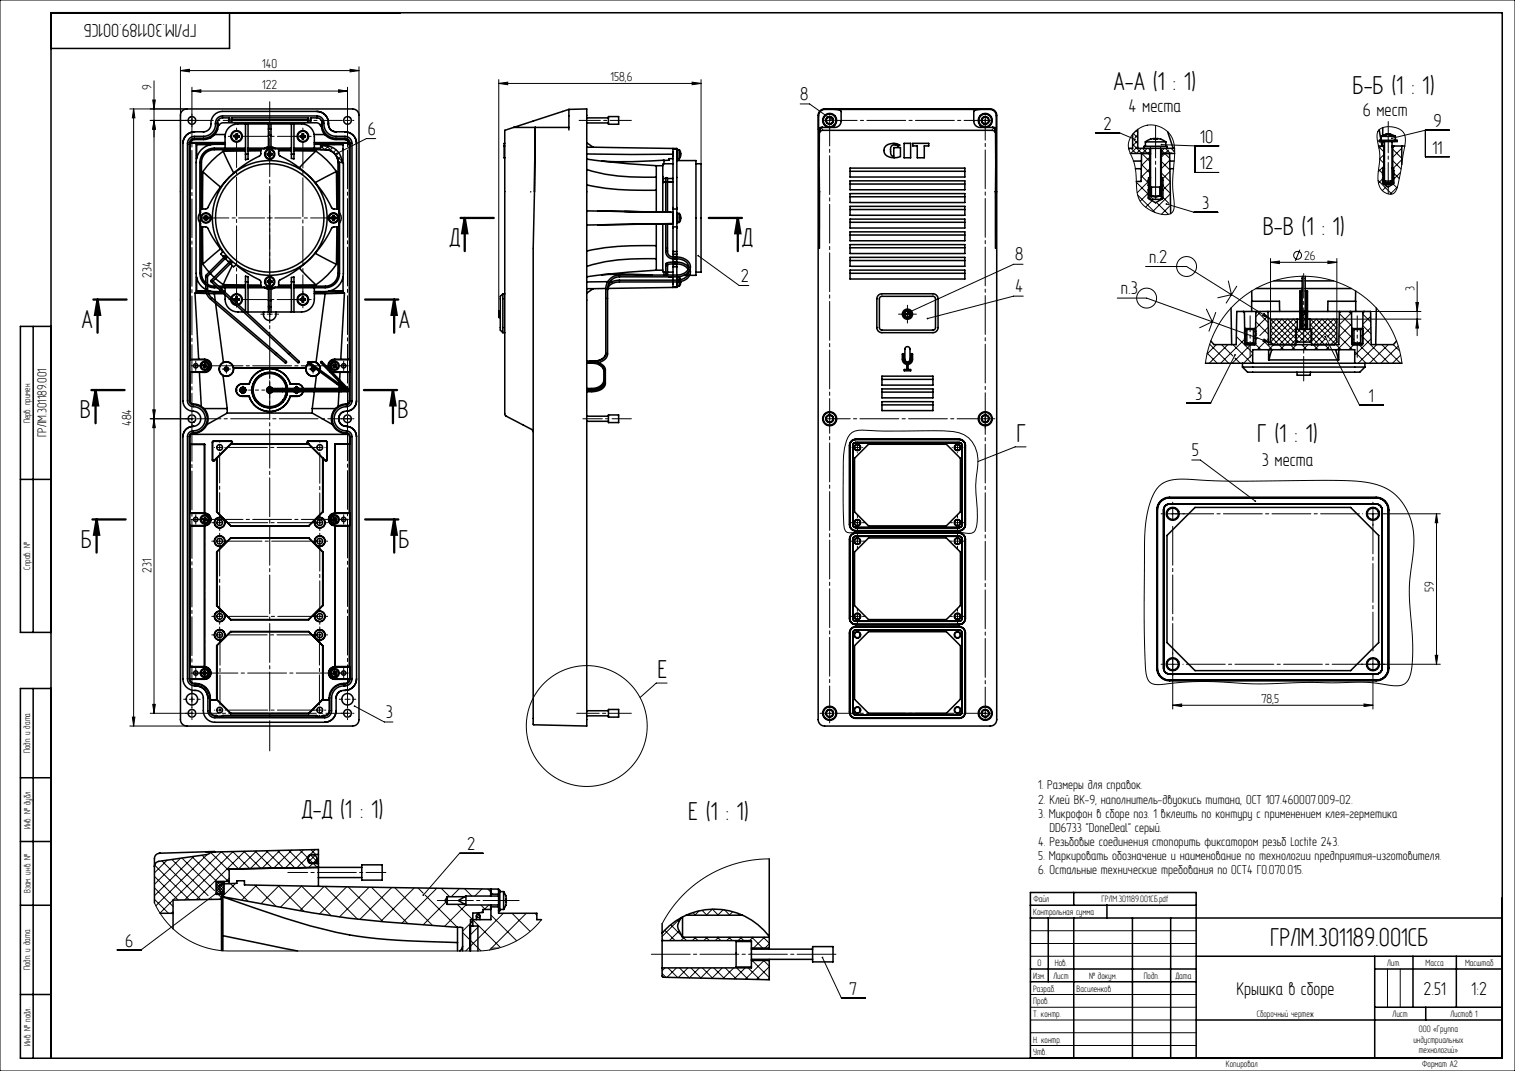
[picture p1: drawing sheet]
<svg xmlns="http://www.w3.org/2000/svg" width="594mm" height="420mm" viewBox="0 0 594 420" stroke-linecap="round" stroke-linejoin="round" font-family="sans-serif">
<defs><g id="words">
<g font-size="11">
<text x="436.5" y="35.2">А-А (1 : 1)</text>
<text x="530.3" y="36.8">Б-Б (1 : 1)</text>
<text x="495.1" y="92">В-В (1 : 1)</text>
<text x="176.2" y="96.5">Д</text>
<text x="291" y="96.5">Д</text>
<text x="32" y="128.5">А</text>
<text x="156.3" y="128.5">А</text>
<text x="31.4" y="164.1">В</text>
<text x="155.8" y="164.1">В</text>
<text x="398.5" y="173.3">Г</text>
<text x="493" y="173.2">Г (1 : 1)</text>
<text x="31.8" y="214.8">Б</text>
<text x="156.3" y="214.8">Б</text>
<text x="257.8" y="266">Е</text>
<text x="118.4" y="321">Д-Д (1 : 1)</text>
<text x="269.8" y="321.7">Е (1 : 1)</text>
<text x="498.1" y="371">ГРЛМ.301189.001СБ</text>
</g>
<g font-size="7.8">
<text x="77.1" y="9.5" transform="rotate(-180 77.1 9.5)">ГРЛМ.301189.001СБ</text>
<text x="313.8" y="39.3">8</text>
<text x="442.5" y="44">4 места</text>
<text x="534.3" y="45.3">6 мест</text>
<text x="144.2" y="52.9">6</text>
<text x="432.7" y="51">2</text>
<text x="562" y="49.9">9</text>
<text x="470.6" y="56">10</text>
<text x="561.6" y="60.3">11</text>
<text x="470.6" y="66.4">12</text>
<text x="471.4" y="82.1">3</text>
<text x="398" y="102.1">8</text>
<text x="450.6" y="103.1">п.2</text>
<text x="290.4" y="110.5">2</text>
<text x="398" y="114.7">4</text>
<text x="439.5" y="115.5">п.3</text>
<text x="468.6" y="156.9">3</text>
<text x="536.7" y="157.7">1</text>
<text x="467.3" y="178.9">5</text>
<text x="494.7" y="182.9">3 места</text>
<text x="151.3" y="281.6">3</text>
<text x="183.2" y="333.5">2</text>
<text x="49" y="371.4">6</text>
<text x="333.1" y="390.2">7</text>
<text x="484.8" y="390">Крышка в сборе</text>
<text x="558.1" y="390">2.51</text>
<text x="577" y="390">1:2</text>
</g>
<g font-size="5.5">
<text x="102.8" y="26.7">140</text>
<text x="59.4" y="35.5" transform="rotate(-90 59.4 35.5)">9</text>
<text x="102.8" y="34.7">122</text>
<text x="239.4" y="31.7">158,6</text>
<text x="511.3" y="101.9">26</text>
<text x="59.4" y="109" transform="rotate(-90 59.4 109)">234</text>
<text x="554.6" y="113.9" transform="rotate(-90 554.6 113.9)">3</text>
<text x="51.4" y="167.1" transform="rotate(-90 51.4 167.1)">484</text>
<text x="18.3" y="171.5" transform="rotate(-90 18.3 171.5)">ГРЛМ.301189.001</text>
<text x="59.4" y="224.8" transform="rotate(-90 59.4 224.8)">231</text>
<text x="562.2" y="232.2" transform="rotate(-90 562.2 232.2)">59</text>
<text x="494.5" y="275.6">78,5</text>
<text x="407" y="309.6">1. Размеры для справок.</text>
<text x="407" y="315.1">2. Клей ВК-9, наполнитель-двуокись титана, ОСТ 107.460007.009-02.</text>
<text x="407" y="320.6">3. Микрофон в сборе поз. 1 вклеить по контуру с применением клея-герметика</text>
<text x="411.5" y="326.1">DD6733 &quot;DoneDeal&quot; серый.</text>
<text x="407" y="331.6">4. Резьбовые соединения стопорить фиксатором резьб Loctite 243.</text>
<text x="407" y="337.1">5. Маркировать обозначение и наименование по технологии предприятия-изготовителя.</text>
<text x="407" y="342.6">6. Остальные технические требования по ОСТ4 ГО.070.015.</text>
</g>
<g font-size="3.9">
<text x="11.9" y="166.1" transform="rotate(-90 11.9 166.1)">Перв. примен.</text>
<text x="11.9" y="223.4" transform="rotate(-90 11.9 223.4)">Справ. №</text>
<text x="11.9" y="295.4" transform="rotate(-90 11.9 295.4)">Подп. и дата</text>
<text x="11.9" y="325.1" transform="rotate(-90 11.9 325.1)">Инв. № дубл.</text>
<text x="11.9" y="350.2" transform="rotate(-90 11.9 350.2)">Взам. инв. №</text>
<text x="405.2" y="353.9">Файл</text>
<text x="431.9" y="353.9">ГРЛМ.301189.001СБ.pdf</text>
<text x="405.1" y="358.9">Контрольная сумма</text>
<text x="11.9" y="380.4" transform="rotate(-90 11.9 380.4)">Подп. и дата</text>
<text x="405.1" y="383.9">Изм.</text>
<text x="406.7" y="378.9">0</text>
<text x="413" y="383.9">Лист</text>
<text x="413.6" y="378.9">Нов.</text>
<text x="427" y="383.9">№ докум.</text>
<text x="448.4" y="383.9">Подп.</text>
<text x="460.9" y="383.9">Дата</text>
<text x="543.9" y="378.9">Лит.</text>
<text x="558.9" y="378.9">Масса</text>
<text x="574.4" y="378.9">Масштаб</text>
<text x="405.1" y="388.9">Разраб.</text>
<text x="422.1" y="388.9">Василенков</text>
<text x="405.1" y="393.9">Пров.</text>
<text x="405.1" y="398.9">Т. контр.</text>
<text x="492.7" y="398.9">Сборочный чертеж</text>
<text x="546" y="398.9">Лист</text>
<text x="568.7" y="398.9">Листов 1</text>
<text x="556.3" y="404.7">ООО «Группа</text>
<text x="11.9" y="410.1" transform="rotate(-90 11.9 410.1)">Инв. № подл.</text>
<text x="405.1" y="413.9">Утв.</text>
<text x="405.1" y="408.9">Н. контр.</text>
<text x="554.2" y="408.9">индустриальных</text>
<text x="556.2" y="413.1">технологий»</text>
<text x="480.7" y="418.6">Копировал</text>
<text x="557.6" y="418.4">Формат A2</text>
</g>
</g></defs>
<g fill="none" stroke="#000" stroke-width=".39">
<path d="M0 0h594v420h-594zM59.9 39.2h1l-.5 3.5zM60.4 31.7v248M70.8 27.7l3.5-.5v1zM70.8 26.2v91.5M70.8 27.7h70M75.3 35.7l3.5-.5v1zM75.3 34.2v14M75.3 35.7h61M132.8 35.2l3.5 .5-3.5 .5zM136.3 34.2v14M137.3 27.2l3.5 .5-3.5 .5z"/>
<path d="M140.8 26.2v19M195.6 32.7l3.5-.5v1zM195.6 31.2v90.7M195.6 32.7h79.3M271.4 32.2l3.5 .5-3.5 .5zM274.9 31.2v33M50.9 42.7h22.4M52.4 42.7l.5 3.5h-1zM52.4 42.7v242M58.9 47.2h17.4M60.4 47.2l.5 3.5h-1zM91.8 53.5h2"/>
<path d="M92.8 52.5v2M117.8 53.5h2M118.8 52.5v2M125.8 57.2l1.4 1.4M125.8 56.6l-.2 2M126.6 57.2l-1 1M128 57.2l2.3 2.3M128.7 57.3l-1.3 1.3M130.4 57.9l-1.1 1.1M131.8 58.7l-1.1 1.1M132.8 59.9l-1 1.1M135.3 47.2h2"/>
<path d="M147.3 54.3h-3.7l-11.5 5.9M313.7 40.8h3.7l8.4 5.9M324.3 47.2h2M325.3 46.2v2M385.3 47.2h2M386.3 46.2v2M429.7 52.1h9.3l6 2.5M443.1 58.2l-.5 .4M443.4 58.2l2 2M444.1 56.6l6.7 6.7M444.3 54.7l-.2 .2M444.4 52.3l1.7 1.8"/>
<path d="M444.7 55l1.4 1.3M444.9 51.8l1.8-1.4 1.9-1 1.9-.4 2.1 .1 2.3 .7 2.1 1.2 1.6 1.5 1.1 1.8 .6 2.1 .3 2.5-.8 12.8 .6 9-.4 2.1-1.2 1-1.4 .4-1.7-.1-4-1.3-3.3-2.2-1.9-2.7-.8-3.1-.7-9.5-2.6-7.9 .6-2.9zM445.5 51.2l.6 .6M445.7 51.1l-1.6 1.5M446.1 52.9l-1.1 1.1M446.1 55.2l-2 2M446.1 57.4l-2.8 2.8M447.6 58.2l-2 2M447.9 58.2l2 2M449.8 58.2l-2.2 2.2M450.2 58.2l.8 .8M451 59.2l-.9 1"/>
<path d="M455.1 58.6l3.5 3.5M455.4 56.7l13 .5M456.5 58.2l-1.4 1.4M456.9 58.2l2 2M458.1 58.9l-2.8 2.7M459.2 58.2l1.4 1.4M459.3 59.9l-.3 .3M460.5 58.7l-.5 .5M468.4 57.2h.1M468.4 57.2h9.5M468.4 57.2v10.5l9.5-.1M540.5 57.5l2 2"/>
<path d="M540.7 50.9l1.1-.7 1.5-.4 3.6 .2 2.8 1.3 .8 1 .4 1.2v3.1l-2.8 15.8-.9 2.6-1.5 1.1-1.7-.1-1.8-1-1.1-1.4-.6-1.9-.2-2.9 .7-7.9-1.1-7.7 .2-1.3zM541.5 57.3l-.8 .8M546 58.5l3.6 3.6M549.6 58.1l-3.6 3.6M558.9 51.1h.1M558.9 51.1h9.4M558.9 50.9v10.6h9.4M558.9 51.1l-13.2 3.2M131.8 60.9l2.2 2.3-.4 .5M132.6 63.4l2 .5M133.6 61.4l-1.1 1.2M443.2 60.1v.1"/>
<path d="M445.8 71.2l-.3 .2 6.7 6.8M446.1 76.5l6.8 6.8M447.4 68.9l3.4 3.4M447.5 64.5l3.3 3.3M450.2 71.7l.9 .8M450.8 75.1l-3.8 3.8M450.8 70.6l-4.9 5M450.8 66.1l-3.4 3.4M450.8 61.6l-3.3 3.4M451.7 78.7l-2.5 2.5M453.4 79.3l4.7 4.8M454.7 76.2l3.6 3.6"/>
<path d="M455.1 72.1l3.8 3.7M455.3 63.3l3.4 3.4M455.3 67.8l3.5 3.5M457.3 80l10.8 3.2h9.4M458.6 62.8l-3.3 3.3M458.7 67.2l-3.4 3.4M458.8 71.6l-3.5 3.5M458.9 76.1l-6.9 6.8M540.3 70.7l5.4 5.4M540.5 66.4l2.3 2.3M541 62.4l1.5 1.6M542.5 69.7l-2 2.1"/>
<path d="M542.5 65.2l-2.1 2.2M542.5 60.7l-1.5 1.6M543.7 73l-1.7 1.8M545.6 71.5l2.2 2.2M545.8 67.2l2.8 2.9M546 63l3.3 3.3M547.9 73.3l-2.8 2.9M549.1 67.6l-3.1 3.1M549.6 62.6l-3.6 3.6M458.5 80.9l-3.1 3.1M509.6 97.9l-1.7 4.4M91.8 117.5h2"/>
<path d="M92.8 116.5v2M104.8 110.5h2M105.8 109.5v2M117.8 117.5h2M118.8 116.5v2M273.7 100.3l16.1 11.7h3.8M401.1 103.6h-3.7l-41.3 19M401.2 116.1h-3.8l-33.7 8.8M438 116.9h11.6l49 17.7M449.2 104.5h16l32.9 20.6M481.6 110.2l1.2 5.3-5.3 1.3M484.9 112.2l-4.1 6.7"/>
<path d="M498.1 102.9l3.5-.5v1zM498.1 101.4v23.7M498.1 102.9h26M510.1 119.9l-.5 .5M510.1 115.4l-.5 .5M510.1 117.6l-.5 .5M512.6 117.4l-.5 .5M512.6 115.1l-.5 .5M512.6 119.6l-.5 .5M520.6 102.4l3.5 .5-3.5 .5zM524.1 101.4v23.7h33M555.1 118.6h1l-.5 3.5z"/>
<path d="M555.6 110.4v21.2M104.8 123.2h2M105.8 122.2v2M354.8 123.2h2M355.8 122.2v2M473 121.2l2.3 5-4.9 2.3M473.3 138.5l4 3.9M474.3 135l7.4 7.4M476.7 122.5l-2.7 7.4M476.9 135.1l-3.7 3.7M478.9 135.1l4.5 4.6M481.4 135.1l-7.3 7.3"/>
<path d="M483.4 135.1l7.3 7.3M484.3 139.2l-9.6 18.8h-9.3M484.9 132.1l6.2 6.3M488.1 133l-9.5 9.4M488.3 131l.5 .6M490.4 135.1l-7.2 7.3M491.1 138.9l-3.5 3.5M491.4 129.7l1.4 1.3M491.4 134.2l3 2.9M492.3 126.1l5 5M492.9 122.1l4.3 4.4M493.2 132.4l-1 .9"/>
<path d="M494 122.6l-1.6 1.6M495.1 133.3l3.8 3.8M495.4 132.9l3.2 1.7-3.5-.8a.5 .5 0 0 0 .6-.3 .5 .5 0 0 0-.3-.6zM495.4 122.9l2.7 2.2-3.2-1.4a.5 .5 0 0 0 .7-.2 .5 .5 0 0 0-.2-.6zM496.2 133.9l-3.3 3.2M496.5 124.5l-4.2 4.3M497.3 128.3l-3.4 3.3M497.3 132.7l-.4 .4M498.1 125.2l10 9.9M498.2 125.1l-.1 .1M507.1 125.1l1.5 1.6M507.1 125.1l-8.7 8.8"/>
<path d="M508.4 135.1l-2 2M508.6 125.9l-11.2 11.2M508.6 128.9l-3.7-3.8-6.8 6.8 5.3 5.2M508.6 128.1l-7 7M508.9 129.1l4.9 5M510.1 128.9l-8.2 8.2M510.1 124.4l-.5 .5M510.1 122.1l-.5 .5M510.1 126.6l-.5 .5M510.4 135.1l2 2M510.4 124.1l1.5-1.5-1.5 1.5M510.4 126.2l1.5 1.5"/>
<path d="M510.4 128.5l6.7 6.6M510.4 124l1.5 1.4M510.8 122.1l1.1 1.1M511.9 127.1l-1.5 1.5M511.9 124.9l-1.5 1.5M512.6 126.4l-.5 .5M512.6 121.9l-.5 .5M512.6 128.6l-6.5 6.5M512.6 124.1l-.5 .5M512.9 135.1l-2 2M513.3 129.1l8 8M513.6 127.6l2.5-2.5 8 8.1"/>
<path d="M513.6 127.2l6 6M513.8 125.1l9.7 9.7M513.9 125.1l-.3 .3M514 134h.1M514.1 129.4l-4.7 4.7-9-9-2.3 2.3 9.8 9.7M514.2 129.3l4.2-4.2 5.7 5.9M514.2 134.5l2.7 2.6M519.5 133l-4.2 4.1M519.6 132l13.4 26.8h9.3M520.3 134.5l-.7 .6M521 136l-1.2 1.1M523.8 135.1l2 2"/>
<path d="M524.1 132.8l-2.4 2.4M524.1 128.3l-3.8 3.9M524.1 126.5l-1.2-1.4-8.7 8.7M524.1 128.7l-3.5-3.6-9 9-9-9-4.5 4.5 5.5 5.5M524.1 126.1l-9 9M524.1 130.6l-3.1 3.1M525 131.8l5.3 5.3M525.1 123l4.9 4.8M525.9 122.1l-.8 .8M527.2 122.1h29.9M528.8 122.1l1.1 1.2M529.9 122.6l-4.8 4.8 5.7 5.8"/>
<path d="M530 127l-5 5M530 131.4l-5.7 5.7M530.8 135.1l-2 2M531.1 138l4.5 4.4M532.5 134.8l7.6 7.6M533.4 131.3l11.2 11.1M534.3 127.7l3.2 3.2M534.4 123.3l3.1 3M534.8 122.2l-.4 .4M537.4 124.1l-3.1 3M537.5 128.5l-3.3 3.2M537.6 132.9l-6.5 6.4"/>
<path d="M539.8 135.1l-7.3 7.3M541.8 135.1l7.3 7.3M544.3 135.1l-7.3 7.3M546.3 135.1l2.5 2.5M548.2 135.7l-6.7 6.7M549.1 139.3l-3.1 3.1M555.6 125.1l.5 3.5h-1zM75.8 143.4h2M76.8 142.4v2M79.3 143.4h2M80.3 142.4v2M87.8 144.7h2"/>
<path d="M88.8 143.7v2M94.3 153h2M95.3 152v2M104.8 152.3h2M104.8 153.6h2M104.8 153h2M105.8 151.3v3.3M115.3 153h2M116.3 152v2M121.8 144.7h2M122.8 143.7v2M130.3 143.4h2"/>
<path d="M131.3 142.4v2M133.8 143.4h2M134.8 142.4v2M472.6 142.4l1.5-6.9 2.7-6.4 3.8-5.8 4.8-5.2 5.6-4.1 6.4-3.2 6.8-1.8 6.9-.7 7 .7 6.8 1.9 6.2 3 5.7 4.1 4.9 5.2 3.8 5.9 2.7 6.4 1.5 6.9M472.6 142.3l.2 .1M484.2 140.4l2 2M58.9 164.2h17.4M59.9 160.7h1l-.5 3.5zM60.4 164.2l.5 3.5h-1zM75.3 163.2v2M85.1 175.5h2M86.1 174.5v2"/>
<path d="M124.4 175.5h2M125.4 174.5v2M135.3 164.2h2M136.3 163.2v2M333.2 170.4a5.7 5.7 0 0 1 4.8-1.7l8.5 .4 16.2-.2a56.6 56.6 0 0 1 13.2 .8 11 11 0 0 1 7.5 12.8 50.3 50.3 0 0 0-.3 17.1 19.3 19.3 0 0 1-.7 8.4 3 3 0 0 1-3.5 1.1 42.4 42.4 0 0 0-12.3-.5h-5.4a126.6 126.6 0 0 1-18-.2l-7.8 .4a4.2 4.2 0 0 1-3.9-.5l-.5-1.2a335.5 335.5 0 0 1-.2-28.7 14.6 14.6 0 0 1 2.4-8zM335.2 175.5h2M336.2 174.5v2M374.4 175.5h2M375.4 174.5v2M385.3 164.2h2M386.3 163.2v2M402.3 175.2h-4.3l-14.6 5.8"/>
<path d="M454.4 190.7l1.5-1.2 1.8-.8 4.9-.8 20.4 .8 44.3-.2 6.3 .4 5 .8 4.2 1.5 3.4 2.1 3.1 3.1 2.4 3.9 1.8 4.5 .8 4.8-.1 5.7-1.4 11.4-.2 4.6 1.2 19.3v7.2l-.6 6-.6 2-.9 1.5-1.7 1.2-2.5 .5-9-1.2-4.3-.3-22.5 .1-18.4 .6-22.7-.9-6.8 .2-9.6 1-1.9-.2-1.3-.6-.9-1.2-.7-1.9-.5-7.2-.3-17.2 .2-30.4 .6-6.1 1.2-5.4 1.7-4.5zM459.8 199.5v4M467.3 180.4h3.3l21.6 16.1M538.3 199.5v4M75.8 203.7h2M76.8 202.7v2M79.3 203.7h2M80.3 202.7v2M85.1 205h2M85.1 212.2h2M86.1 204v2M86.1 211.2v2"/>
<path d="M124.4 205h2M124.4 212.2h2M125.4 204v2M125.4 211.2v2M130.3 203.7h2M131.3 202.7v2M133.8 203.7h2M134.8 202.7v2M335.2 205h2M335.2 212.2h2M336.2 204v2M336.2 211.2v2"/>
<path d="M374.4 205h2M374.4 212.2h2M375.4 204v2M375.4 211.2v2M457.8 201.5h4M536.3 201.5h4M542.8 201.5h21.9M563.2 201.5l.5 3.5h-1zM563.2 201.5v59M85.1 241.7h2M85.1 249h2M86.1 240.7v2"/>
<path d="M86.1 248v2M124.4 241.7h2M124.4 249h2M125.4 240.7v2M125.4 248v2M335.2 241.7h2M336.2 240.7v2M374.4 241.7h2M375.4 240.7v2M459.8 258.5v19.6M538.3 258.5v4M562.7 257h1l-.5 3.5z"/>
<path d="M59.9 276.2h1l-.5 3.5zM74.3 274.2h2M75.3 273.2v2M75.3 278.7v2M75.8 263.9h2M76.3 279.7h-17.4M76.8 262.9v2M79.3 263.9h2M80.3 262.9v2M85.3 278.5h2M86.3 277.5v2M124.3 278.5h2"/>
<path d="M125.3 277.5v2M130.3 263.9h2M131.3 262.9v2M133.8 263.9h2M134.8 262.9v2M135.3 279.7h2M135.3 274.2h2M136.3 273.2v2M136.3 278.7v2M139 276.9l11.7 6.2h3.4M261.6 267.9h-4.3l-6.3 5.6M324.3 279.7h2"/>
<path d="M325.3 278.7v2M385.3 279.7h2M386.3 278.7v2M457.8 260.5h4M459.8 276.6l3.5-.5v1zM459.8 276.6h78.5M534.8 276.1l3.5 .5-3.5 .5zM536.3 260.5h28.4M538.3 265v13.1M50.9 284.7h22.4M51.9 281.2h1l-.5 3.5zM60.6 339.3l13.6 13.6"/>
<path d="M63.5 337.6l15.1 15.2M65.5 337.3l-5 5M67.4 337.1l14.2 14.1M70.8 336.6l-10.3 10.2M71.3 336.5l12.8 12.8M75.3 335.9l12.5 12.6M76 335.8l-15.5 15.5M79.2 335.4l10.3 10.3M81.2 335.1l-20.1 20.1M82.6 334.2l7.2 7.3M86.8 334.1l-24.1 24M86.8 334.1l6.7 6.6"/>
<path d="M91.2 333.9l6.7 6.7M91.4 333.9l-19 19M95.6 333.8l6.7 6.7M96 333.8l-19 19M100 333.7l6.7 6.8M100.6 333.7l-7 7M104.4 333.6l6.7 6.8M105.2 333.6l-7 7M108.8 333.5l6.8 6.8M109.8 333.5l-7.1 7M113.2 333.4l6.8 6.8M114.4 333.4l-7.1 7.1"/>
<path d="M117.5 333.3l6.9 6.9M119 333.3l-7.1 7.1M120.9 335.9l-4.5 4.4M121.8 335.3l2.3 2.3M121.9 333.2l1.9 1.9M123.6 335.4l-2.5 2.5M123.6 333.2l-2 2M124.3 336.9l-3.3 3.3M189.5 334.7h-9.4l-14.1 16.3M301.6 336.8l-6.4 .5-6.4 1.3-6.1 2.1-5.7 3-5.3 3.7-4.6 4.4-4.1 5-3.4 5.5M60.5 354l2.1 3.9 2.6 3.5 3.1 3.2 3.4 2.8 3.9 2.2 4.1 1.7 4.2 1.1 4.5 .5 101.7-.1 6.3-1.3 6.1-2.5 5.4-3.7 4.4-4.7M60.5 343.7l9.3 9.2"/>
<path d="M60.5 348.2l7.3 7.3M60.5 352.7l5.5 5.4M67.8 357.5l-.6 .6M82.8 352.5l.3 .2M84.8 350l.8 .7M84.8 346.6l3 3M84.8 347.8l3 2.9M84.8 348.9l.5 .4M85.2 345.7l-.4 .4M85.5 350.6l1.3 1.4M86 350l.7 .7M86.2 345.7l1.6 1.7"/>
<path d="M86.3 345.7l-1.5 1.5M86.8 351.9l-.7 .8M87.3 345.7l.5 .6M87.4 345.7l-2.6 2.6M87.8 347.6l-2 2-30.5 22.9h-9.3M87.8 346.4l-2.9 3M87.8 349.8l-.9 .9M87.8 348.7l-2 2M89.8 344.4l-1.2 1.3M90.3 346.5l7 6.9M92.4 346.4l-5 5M93.4 345.4l-.6 .5"/>
<path d="M99.9 347.1l8.4 8.4M100.6 347.1l-5.8 5.9M109.1 347.3l10.1 10.1M109.5 347.3l-7.1 7.1M118.2 347.4l11.7 11.7M118.3 347.4l-8.4 8.4M127.1 347.6l-9.5 9.5M127.4 347.6l12.8 12.9M135.9 347.8l-10.7 10.6M136.5 347.8l13.7 13.7M144.7 347.9l-11.6 11.7M145.6 347.9l14.3 14.3"/>
<path d="M153.6 348.1l-12.5 12.5M154.8 348.1l14.8 14.8M162.4 348.2l-13.2 13.2M163.9 348.2l2 2.1M166.7 351l12.6 12.6M171.3 348.3l-13.7 13.7M173 348.4l3.3 3.2M174.8 353.7l-8.9 8.9M179.3 354.6l6.1 6.1M180.1 348.5l-3.2 3.1M182.1 348.5l2.9 2.9M182.7 354.9l-8.4 8.4"/>
<path d="M187.9 358.6l-1 1M188.5 354.9l1.8 1.7M189 348.6l-2.8 2.8M189.4 357.2l-.7 .7M191.2 348.6l1.2 1.2M191.6 354.9l-1.7 1.7M192.5 358.9l10.1 10M192.5 349.9l.7 .7M197.4 358.1l-12.9 12.9M200.7 358.1l7.2 7.2M206.4 358.1l-14.4 14.5M209.7 358.1l.8 .8"/>
<path d="M266.9 360l-7.3 7.2M271.6 357.9l1.1 1M274.1 357.2l-1.7 1.7M275.2 357l2 1.9M276.9 358.9l2.4-2.4 2.4 2.4M283.6 356.8l-2.2 2.1M284.1 356.8l2 2.1M287.3 357.5l-1.4 1.4M290.2 358.5l.4 .4M290.6 358.7l-.2 .2M181.4 365.7l3 3M184.4 371.1l-1.8 1.8"/>
<path d="M184.5 368.8l4.1 4.1M185.3 360.6l10.9 11M185.9 360.6l-4.5 4.6M187.4 363.7l-3 3M212.2 360.6l.1 .1M259.6 368.3l.6 .6M260.6 364.8l4.1 4.1M260.7 379.6l-1.1 1.1M261.9 379.6l3.8 3.8M262.9 362.6l4.5 4.5M265.2 379.6l-3.7 3.7M265.5 360.8l.7 .6"/>
<path d="M266.3 365l-3.8 3.9M266.4 379.6l3.9 3.9 3.9-3.9M267.8 367.5l1.4 1.4M268.3 367.5l-1.3 1.4M269.7 379.6l-3.8 3.8M270.9 379.6l4 4M272.3 367.5l1.4 1.4M272.8 367.5l-1.4 1.4M275.4 379.6l4.1 4.1M276.8 367.5l1.3 1.4M277.3 367.5l-1.4 1.4M278.7 379.6l-4 4"/>
<path d="M279.9 379.6l4.2 4.2M281.3 367.5l1.3 1.4M281.8 367.5l-1.4 1.4M283.2 379.6l-4.1 4.1M284.4 379.6l4.3 4.3M285.8 367.5l1.3 1.4M286.2 367.5l-1.3 1.4M287.7 379.6l-4.2 4.2M288.8 379.6l4.5 4.4M290.3 367.5l1.3 1.4M290.7 367.5l-1.3 1.4M292.2 379.6l-4.4 4.3"/>
<path d="M293.3 379.6l4.6 4.5M294.8 367.5l4.2 4.3M294.9 376.7l6.7 6.6M295.1 376.7l-.5 .4M295.2 367.5l-1.3 1.4M299.3 367.5l2.3 2.4M299.4 376.7l2.2 2.2M299.6 376.7l-7.4 7.3M299.7 367.5l-4.2 4.3M301.6 370.1l-1.6 1.7M301.6 379.1l-5 5M322.5 375.5l7.4 15.9h9.3"/>
<path d="M404 365h65M404 370h65M404 375h65M544 380v15M549 380v15M259.6 381.8l1.5 1.5M301.6 383.6l-.6 .6M404 400h65M404 395h65M404 390h65M404 410h65M404 405h65"/>
<circle cx="449.6" cy="116.9" r="3.9"/>
<circle cx="465.2" cy="104.5" r="3.9"/>
<circle cx="508.8" cy="100.1" r="1.54"/>
<circle cx="230.1" cy="284.7" r="23.7"/>
</g>
<path d="M105.8 60.5h-1M105.8 60.5h1M80.8 85.5v1M80.8 85.5v-1M130.8 85.5l-.1-1M130.8 85.5l-.1 1" fill="none" stroke="#000" stroke-width=".39" stroke-dasharray="15.2 1.3 1.3 1.3" stroke-linecap="butt"/>
<path d="M182.2 85.5l1 6h-2zM289.3 85.5l1 6h-2zM38.3 117.5l1 6h-2zM154.5 117.5l1 6h-2zM37.5 153l1 6h-2zM154.1 153l1 6h-2zM37.9 203.7l1 6h-2zM154.6 203.7l1 6h-2z" fill="none" stroke="#000" stroke-width=".9" stroke-linecap="butt"/>
<path d="M538.3 256.5v-55.8" fill="none" stroke="#000" stroke-width=".39" stroke-dasharray="15.2 1.3 1.3 1.3" stroke-dashoffset="-1.2"/>
<g fill="none" stroke="#000" stroke-width=".39" stroke-dasharray="15.2 1.3 1.3 1.3">
<path d="M73.3 47.2h-.5M75.3 45.2v-.5M75.3 49.2v.5M77.3 47.2h.5M90.8 53.5h-1.3M92.8 51.5v-1.3M105.8 59.5v-.8M116.8 53.5h-1.3M118.8 51.5v-1.3M120.8 53.5h1.2M136.3 45.2v-.5M136.3 49.2v.5"/>
<path d="M138.3 47.2h.5M323.3 47.2h-.4M325.3 45.2v-.4M384.3 47.2h-.4M386.3 45.2v-.4M386.3 49.2v.4M388.3 47.2h.4M105.8 60.5v-1M105.8 60.5v1M105.8 61.5v.7M79.8 85.5h-.8M80.8 85.5h-1"/>
<path d="M80.8 85.5h1M81.8 85.5h.7M105.8 85.5h1M105.8 85.5v-1M105.8 85.5h-1M105.8 85.5v1M129.8 85.5h-.8M130.8 85.5h1M130.8 85.5h-1M131.8 85.5h.7M90.8 117.5h-1M92.8 115.5v-1"/>
<path d="M92.8 119.5v1M105.8 111.5v.7M105.8 109.5v-.8M116.8 117.5h-1.3M118.8 115.5v-1.3M118.8 119.5v1.2M120.8 117.5h1.2M103.8 123.2h-1.5M105.8 121.2v-1.5M105.8 125.2v1.5M107.8 123.2h1.5M353.8 123.2h-1.5"/>
<path d="M355.8 121.2v-1.5M355.8 125.2v1.5M357.8 123.2h1.5M75.8 143.4h-.9M76.8 142.4v-.8M76.8 144.4v.9M77.8 143.4h.8M78.3 143.4h-.3M80.3 141.4v-.2M80.3 145.4v.3M87.8 144.7h-.7M88.8 143.7v-.6"/>
<path d="M88.8 145.7v.6M89.8 144.7h.6M93.3 153h-.2M95.3 151v-.2M95.3 155v.1M97.3 153h.1M104.8 152.3h-.2M104.8 153.6h-.2M105.8 151.3v-.1M105.8 153.3v.2M105.8 152.6v-.1M105.8 154.6v.1"/>
<path d="M106.8 152.3h.1M106.8 153.6h.1M114.3 153h-.2M116.3 151v-.2M116.3 155v.1M118.3 153h.1M121.8 144.7h-.7M122.8 143.7v-.6M122.8 145.7v.6M123.8 144.7h.6M129.3 143.4h-.2M131.3 141.4v-.1"/>
<path d="M131.3 145.4v.2M133.3 143.4h.1M133.8 143.4h-.9M134.8 142.4v-.8M134.8 144.4v.9M135.8 143.4h.8M73.3 164.2h-.5M75.3 166.2v.5M84.1 175.5h-.1M86.1 173.5v-.2M123.4 175.5h-.1M125.4 173.5v-.2"/>
<path d="M127.4 175.5h.1M134.3 164.2h-.5M136.3 166.2v.5M138.3 164.2h.5M334.2 175.5h-.2M336.2 173.5v-.2M336.2 177.5v.1M338.2 175.5h.1M373.4 175.5h-.1M375.4 173.5v-.2M375.4 177.5v.1M377.4 175.5h.1"/>
<path d="M386.3 166.2v1.8M388.3 164.2h1.7M459.8 197.5v-.6M538.3 197.5v-.6M75.8 203.7h-.9M76.8 202.7v-.9M76.8 204.7v.8M77.8 203.7h.8M78.3 203.7h-.3M80.3 201.7v-.3M80.3 205.7v.2M84.1 205h-1.1"/>
<path d="M84.1 212.2h-1.1M86.1 203v-1.1M86.1 207v1.1M86.1 210.2v-1.1M88.1 212.2h1.1M123.4 205h-1.1M125.4 203v-1.1M125.4 207v1.1M125.4 210.2v-1.1M125.4 214.2v1.1M127.4 205h1.1M127.4 212.2h1.1"/>
<path d="M129.3 203.7h-.2M131.3 201.7v-.2M133.3 203.7h.1M133.8 203.7h-.9M134.8 202.7v-.9M134.8 204.7v.8M135.8 203.7h.8M334.2 205h-1.1M334.2 212.2h-1.1M336.2 203v-1.1M336.2 207v1.1M336.2 210.2v-1.1"/>
<path d="M336.2 214.2v1.1M338.2 205h1.1M338.2 212.2h1.1M373.4 205h-1.1M373.4 212.2h-1.1M375.4 203v-1.1M375.4 207v1.1M375.4 210.2v-1.1M375.4 214.2v1.1M377.4 205h1.1M377.4 212.2h1.1M455.8 201.5h-.5"/>
<path d="M463.8 201.5h.5M538.3 205.5v.5M542.3 201.5h.5M86.1 239.7v-1.1M336.2 239.7v-1.1M375.4 239.7v-1.1M84.1 241.7h-1.1M84.1 249h-1.1M86.1 243.7v1.1M86.1 247v-1.1M86.1 251v1.1M123.4 241.7h-1.1"/>
<path d="M123.4 249h-1.1M125.4 243.7v1.1M125.4 247v-1.1M125.4 251v1.1M127.4 241.7h1.1M127.4 249h1.1M334.2 241.7h-1.1M336.2 243.7v1.1M338.2 241.7h1.1M373.4 241.7h-1.1M375.4 243.7v1.1M377.4 241.7h1.1"/>
<path d="M459.8 256.5v-.6M73.3 279.7h-.5M73.3 274.2h-1.3M75.3 272.2v-1.2M75.3 276.2v1.3M75.8 263.9h-.9M76.8 262.9v-.8M76.8 264.9v.9M77.3 274.2h1.2M77.8 263.9h.8M78.3 263.9h-.2M80.3 265.9v.2"/>
<path d="M82.3 263.9h.1M84.3 278.5h-.2M123.3 278.5h-.5M127.3 278.5h.5M131.3 261.9v-.1M131.3 265.9v.2M133.3 263.9h.1M133.8 263.9h-.9M134.3 279.7h-.5M134.3 274.2h-1.3M134.8 262.9v-.8M134.8 264.9v.9"/>
<path d="M135.8 263.9h.8M136.3 272.2v-1.2M136.3 276.2v1.3M138.3 279.7h.5M138.3 274.2h1.2M323.3 279.7h-1.8M384.3 279.7h-.5M388.3 279.7h.5M455.8 260.5h-.5M459.8 264.5v.5M534.3 260.5h-.5M538.3 264.5v.5"/>
<path d="M542.3 260.5h.5M75.3 281.7v.5M86.3 280.5v.1M125.3 280.5v.5M136.3 281.7v.5M325.3 281.7v1.8M386.3 281.7v.5M195.5 371.8h-3"/>
</g>
<path d="M88.1 249h37.1M463.8 260.5h75.1" fill="none" stroke="#000" stroke-width=".39" stroke-dasharray="15.2 1.3 1.3 1.3" stroke-dashoffset="-1.4"/>
<path d="M534.3 201.5h-75" fill="none" stroke="#000" stroke-width=".39" stroke-dasharray="15.2 1.3 1.3 1.3" stroke-dashoffset="-1.3"/>
<path d="M459.8 205.5v55.2" fill="none" stroke="#000" stroke-width=".39" stroke-dasharray="15.2 1.3 1.3 1.3" stroke-dashoffset="-.9"/>
<path d="M453.1 78.4v-29.1" fill="none" stroke="#000" stroke-width=".39" stroke-dasharray="15.2 1.3 1.3 1.3" stroke-dashoffset="2.6"/>
<path d="M544.3 76v-28.4" fill="none" stroke="#000" stroke-width=".39" stroke-dasharray="15.2 1.3 1.3 1.3" stroke-dashoffset="3"/>
<path d="M490.1 123.8v16.3M532.1 123.8v16.3" fill="none" stroke="#000" stroke-width=".39" stroke-dasharray="15.2 1.3 1.3 1.3" stroke-dashoffset="9"/>
<path d="M511.1 149.4v-42.1" fill="none" stroke="#000" stroke-width=".39" stroke-dasharray="15.2 1.3 1.3 1.3" stroke-dashoffset="5.6"/>
<path d="M203.5 353.1h-32" fill="none" stroke="#000" stroke-width=".39" stroke-dasharray="15.2 1.3 1.3 1.3" stroke-dashoffset="1.1"/>
<path d="M151.3 342.1h-38.5" fill="none" stroke="#000" stroke-width=".39" stroke-dasharray="15.2 1.3 1.3 1.3" stroke-dashoffset="7.4"/>
<path d="M328.9 374.2h-74.6" fill="none" stroke="#000" stroke-width=".39" stroke-dasharray="15.2 1.3 1.3 1.3" stroke-dashoffset="-1.1"/>
<path d="M105.8 76.5v218M86.3 276.5v-27.4M125.3 276.5v-27.5" fill="none" stroke="#000" stroke-width=".39" stroke-dasharray="15.2 1.3 1.3 1.3" stroke-dashoffset="3.4"/>
<path d="M103.8 153h-6M105.8 151v-6M105.8 155v6M107.8 153h6" fill="none" stroke="#000" stroke-width=".39" stroke-dasharray="15.2 1.3 1.3 1.3" stroke-dashoffset="14.1"/>
<path d="M88.1 241.7h37.8" fill="none" stroke="#000" stroke-width=".39" stroke-dasharray="15.2 1.3 1.3 1.3" stroke-dashoffset="-1.7"/>
<path d="M88.1 205h37.5M123.4 212.2h-37.6M75.3 277.7v-113.6" fill="none" stroke="#000" stroke-width=".39" stroke-dasharray="15.2 1.3 1.3 1.3" stroke-dashoffset="-1.6"/>
<path d="M86.1 214.2v27.2" fill="none" stroke="#000" stroke-width=".39" stroke-dasharray="15.2 1.3 1.3 1.3" stroke-dashoffset="3.6"/>
<path d="M86.1 177.5v27.6M125.4 239.7v-27.7" fill="none" stroke="#000" stroke-width=".39" stroke-dasharray="15.2 1.3 1.3 1.3" stroke-dashoffset="3.3"/>
<path d="M88.1 175.5h37.3M88.3 278.5h37.2" fill="none" stroke="#000" stroke-width=".39" stroke-dasharray="15.2 1.3 1.3 1.3" stroke-dashoffset="-1.5"/>
<path d="M125.4 177.5v27.9" fill="none" stroke="#000" stroke-width=".39" stroke-dasharray="15.2 1.3 1.3 1.3" stroke-dashoffset="3.2"/>
<path d="M92.8 55.5v62.3M94.8 53.5h24.2M103.8 85.5h-24.3M105.8 87.5v24.2M107.8 85.5h24.2" fill="none" stroke="#000" stroke-width=".39" stroke-dasharray="15.2 1.3 1.3 1.3" stroke-dashoffset="5"/>
<path d="M105.8 83.5v-43.6" fill="none" stroke="#000" stroke-width=".39" stroke-dasharray="15.2 1.3 1.3 1.3" stroke-dashoffset="4.9"/>
<path d="M118.8 55.5v62.7" fill="none" stroke="#000" stroke-width=".39" stroke-dasharray="15.2 1.3 1.3 1.3" stroke-dashoffset="4.8"/>
<path d="M82.3 143.4h48.8M82.3 203.7h48.8" fill="none" stroke="#000" stroke-width=".39" stroke-dasharray="15.2 1.3 1.3 1.3" stroke-dashoffset="2.2"/>
<path d="M325.3 49.2v115.1M75.3 162.2v-115.1" fill="none" stroke="#000" stroke-width=".39" stroke-dasharray="15.2 1.3 1.3 1.3" stroke-dashoffset="7.2"/>
<path d="M77.3 164.2h60.6" fill="none" stroke="#000" stroke-width=".39" stroke-dasharray="15.2 1.3 1.3 1.3" stroke-dashoffset="5.9"/>
<path d="M136.3 162.2v-115.3" fill="none" stroke="#000" stroke-width=".39" stroke-dasharray="15.2 1.3 1.3 1.3" stroke-dashoffset="7.1"/>
<path d="M134.3 47.2h-59.3M77.3 279.7h59.1M327.3 279.7h59.3" fill="none" stroke="#000" stroke-width=".39" stroke-dasharray="15.2 1.3 1.3 1.3" stroke-dashoffset="6.6"/>
<path d="M136.3 277.7v-114" fill="none" stroke="#000" stroke-width=".39" stroke-dasharray="15.2 1.3 1.3 1.3" stroke-dashoffset="-1.8"/>
<path d="M386.3 162.2v-115.4M80.3 261.9v-58.3" fill="none" stroke="#000" stroke-width=".39" stroke-dasharray="15.2 1.3 1.3 1.3" stroke-dashoffset="7"/>
<path d="M129.3 263.9h-49.1" fill="none" stroke="#000" stroke-width=".39" stroke-dasharray="15.2 1.3 1.3 1.3" stroke-dashoffset="2.1"/>
<path d="M131.3 205.7v57.7" fill="none" stroke="#000" stroke-width=".39" stroke-dasharray="15.2 1.3 1.3 1.3" stroke-dashoffset="7.3"/>
<path d="M94.8 117.5h24" fill="none" stroke="#000" stroke-width=".39" stroke-dasharray="15.2 1.3 1.3 1.3" stroke-dashoffset="5.1"/>
<path d="M247.6 279.7h-21.5" fill="none" stroke="#000" stroke-width=".39" stroke-dasharray="15.2 1.3 1.3 1.3" stroke-dashoffset="6.4"/>
<path d="M247.6 164.2h-19.1" fill="none" stroke="#000" stroke-width=".39" stroke-dasharray="15.2 1.3 1.3 1.3" stroke-dashoffset="7.6"/>
<path d="M227.1 47.2h20.5M386.3 277.7v-115.6" fill="none" stroke="#000" stroke-width=".39" stroke-dasharray="15.2 1.3 1.3 1.3" stroke-dashoffset="6.9"/>
<path d="M327.3 47.2h59.5M325.3 277.7v-116.5" fill="none" stroke="#000" stroke-width=".39" stroke-dasharray="15.2 1.3 1.3 1.3" stroke-dashoffset="6.5"/>
<path d="M384.3 164.2h-60" fill="none" stroke="#000" stroke-width=".39" stroke-dasharray="15.2 1.3 1.3 1.3" stroke-dashoffset="6.2"/>
<g fill="none" stroke="#000" stroke-width=".9">
<path d="M180.6 85.5h13M182.2 85.5v13M277.9 85.5h13M289.3 85.5v13M36.6 117.5h13M38.3 117.5v13M143.2 117.5h13M154.5 117.5v13M35.8 153h13M37.5 153v13M142.7 153h13M154.1 153v13"/>
<path d="M36.2 203.7h13.1M37.9 203.7v13M143.2 203.7h13M154.6 203.7v13"/>
</g>
<g fill="none" stroke="#000" stroke-width=".6">
<path d="M90 5v14h-70M71.5 43.5l1.8-.8h65a2.5 2.5 0 0 1 2.5 2.5v237a2.5 2.5 0 0 1-2.5 2.5h-65a2.5 2.5 0 0 1-2.5-2.5v-237zM71.7 56.2v101a4.3 4.3 0 0 0 4.8 4.2 2.96 2.96 0 0 1 2.2 3.2 2.96 2.96 0 0 1-2.9 2.6M74.3 56.7v100.5a1.5 1.5 0 0 0 1.5 1.5 5.6 5.6 0 0 1 5.4 5.9 5.6 5.6 0 0 1-6 5.2l-.7 .6-.2 .8v95a2.07 2.07 0 0 0 2.5 2 5.5 5.5 0 0 1 5.5 5.5v5a2.08 2.08 0 0 0 2.5 2M74.3 56.7h.3M74.3 56h.4M74.3 56v.7M74.3 54.3l.9-.6 1.1-.2a7.6 7.6 0 0 0 6.9-1.5 7 7 0 0 0 1.5-4.7l1-1.3 1.5-.5h37.1a3 3 0 0 1 2.7 3.9 4.7 4.7 0 0 0 4.7 4.1h3.6a2.75 2.75 0 0 1 2.7 2.7v101a2.54 2.54 0 0 1-3.2 2.4 4.8 4.8 0 0 0-3.7 5.3 4.8 4.8 0 0 0 5.1 4.1l1.1 .6 .7 1.6v95a2.81 2.81 0 0 1-3.2 2.8 4.7 4.7 0 0 0-4.8 4.7v5a2.75 2.75 0 0 1-2.7 2.8h-43a2.75 2.75 0 0 1-2.8-2.8v-5a5 5 0 0 0-5.8-4.8l-1-.4-.7-.8-.5-1.5v-95a2.54 2.54 0 0 1 3.2-2.3 4.8 4.8 0 0 0 3.7-5.4 4.8 4.8 0 0 0-5.1-4.1l-1.1-.6-.7-1.6v-101l.2-1zM74.6 56.7v84.2M74.6 56.1v.6M74.6 56.1h13.7M74.7 56l-.1 .1"/>
<path d="M74.8 55.9l-.1 .1M74.8 55.9h13.5M76.3 51.7a4.5 4.5 0 0 0-4.6 4.5M77 56.7h5.7M77 56.7v.1M77 56.7v5.7M80 51.7h-.2M84.2 52.8l-2.4 1.6-1.7 .3-4.3 .1-.7 .4-.3 .7M84.2 52.8h4.1M84.5 48.4v.3M85.3 47.9l.2 1.5M85.5 49.4h.1"/>
<path d="M85.6 49.4l-.4 1.7-1 1.7M86 49l-.5 .4M86 49l-.4 .4M86 49l.8-.7 .7-.1h36.6l1.4 .8M87.5 59.3l4.2 8.6M87.5 59.3a31.9 31.9 0 0 0-8 8M88.3 58.1a10 10 0 0 1 .8-7.3 5 5 0 0 1 4.2-2.2h25a5 5 0 0 1 5 5v4.5M88.3 56.6a11.6 11.6 0 0 0-8.5 1.4 7.1 7.1 0 0 0-2.9 5.7v43.5a7.1 7.1 0 0 0 3.8 6.3M89.6 47.4h1.3M89.8 46.2h-2.6a2 2 0 0 0-2 2.2 5.5 5.5 0 0 1-5.4 5.8h-3.5a2 2 0 0 0-2 1.8M89.8 46.2l-.2 1.2M89.8 47.2h1"/>
<path d="M89.8 46.2v1M89.8 47.2l-.2 .2M90.8 46.2h30M90.8 46.2l.1 .9M90.8 46.2v1M90.8 47.2l.1 .2M90.9 47.1h29.7M90.9 47.2h29.7M90.9 47.1v.1M90.9 47.2v.2M91.8 53.1a.52 .52 0 0 0 .7 .1 .52 .52 0 0 0 .1-.7 .45 .45 0 0 1 .6 .1 .45 .45 0 0 1-.2 .7 .41 .41 0 0 1 .7 0 .41 .41 0 0 1-.1 .6 .41 .41 0 0 1-.6-.1 .41 .41 0 0 1-.1 .6 .41 .41 0 0 1-.6-.1 .41 .41 0 0 1 .2-.6 .45 .45 0 0 1-.7 0 .45 .45 0 0 1 0-.6zM92.3 53.1l-.1 .6"/>
<path d="M92.4 53.9l.5 .1M92.6 52.9l.5 .1M93.3 53.3l-.1 .5M96.3 58.1h-12.3a5.6 5.6 0 0 0-5.6 5.6v19.8M96.3 58.7h-12.3a5 5 0 0 0-5 5v18.3M96.3 48.6v14l1-.2v-13.8M96.3 59.2l-8.8 .1M97.3 58.7h5M102.3 59.1l-5 .1M103.8 58.1l-.3 .3M105.3 57.5l-1.4 .6h-6.6M105.3 48.6v9.1h1v-9.1"/>
<path d="M105.3 53.1h1M105.3 50.6h1M105.5 59.9h.5M106.3 57.5l1.3 .6M107.6 58.1h6.7M107.7 58.1l.2 .2M109.3 59.1h5M109.3 58.7h5M114.3 48.6v13.5l1 .2v-13.7M115.3 58.7h12.2a5 5 0 0 1 5 5v18.3M115.3 59.1l8.5 .1M115.3 58.1h10.3"/>
<path d="M117.8 53.2a.52 .52 0 0 0 .7 0 .52 .52 0 0 0 0-.7 .45 .45 0 0 1 .6 .1 .45 .45 0 0 1-.1 .6 .41 .41 0 0 1 .6 0 .41 .41 0 0 1 0 .6 .41 .41 0 0 1-.6-.1 .41 .41 0 0 1 .1 .6 .41 .41 0 0 1-.7 0 .41 .41 0 0 1 .1-.6 .45 .45 0 0 1-.6 .1 .45 .45 0 0 1-.1-.6zM118.3 53.2v.5M118.5 54h.5M118.5 53h.5M119.2 53.2v.5M120.6 47.4h1.3M120.6 47.2v.2M120.6 47.1v.1M120.8 47.2h1M120.8 46.2v1M120.8 46.2l-.2 .9M120.8 47.2l-.2 .2"/>
<path d="M121.8 46.2l.1 1.2M121.8 46.2l3.3 .2 .6 .5 .5 .9M121.8 46.2v1M121.8 47.2l.1 .2M123.2 52.8h4.1M123.3 56.6h2.5M123.3 56.1h13.6M123.3 55.9h13.4M123.8 59.2l-6.5 6.7M123.8 59.2a31.9 31.9 0 0 1 8.1 8.1M124.3 43.7a4.5 4.5 0 0 1 4.5 4.8M124.3 43.7h-37.1a4.7 4.7 0 0 0-4.5 5.4l-.8 1.6-1 .7-1.1 .3a8.3 8.3 0 0 0-6.1 .8 4.5 4.5 0 0 0-2 3.7"/>
<path d="M125.6 49l.4 .4M125.6 57.2a6.9 6.9 0 0 1 8.5 6.6M125.6 58.6a5.5 5.5 0 0 1 7 4.8M125.7 56.7h8.8M126 49.4l.3 1.7 1 1.7M126 49.4h.1M126.2 47.9l-.2 1.5M126.2 47.8a5.7 5.7 0 0 0 5.5 6.4h3.6a2 2 0 0 1 1.9 1.8M127.3 52.8l.2 .2a6 6 0 0 0 4.2 1.7l3.9 .1 .7 .4 .4 .7M128.8 48.5a2.98 2.98 0 0 0 2.9 3.2M128.8 48.5a2.96 2.96 0 0 0 2.9 3.2 8.3 8.3 0 0 1 6.1 .8 4.5 4.5 0 0 1 2 3.7M134.5 56.7h.1"/>
<path d="M134.5 56.7v7.2M135.3 51.7a4.5 4.5 0 0 1 4.5 4.5M136.7 55.9l.1 .1M136.8 56l.1 .1M136.9 56.1v.6M136.9 56.7v84.2M137.2 56h-.4M137.2 56l.1 .7M137.3 56.7v100.5a1.5 1.5 0 0 1-1.5 1.5 5.6 5.6 0 0 0-5.5 5.9 5.6 5.6 0 0 0 6 5.2l.7 .6 .3 .8v95a2.07 2.07 0 0 1-2.5 2 5.5 5.5 0 0 0-5.5 5.5v5a2.08 2.08 0 0 1-2.6 2M137.3 56.7h-.4M139.8 56.2v101M197.7 57.2h.2"/>
<path d="M197.9 56.2h-.2l-.1 5.7h.3M201.4 50l-3.5 1.1v111.2l.4 .8 10.2 5.3 .6 .9M201.4 50h8.4M209.8 51l-.2 24.2M209.8 50v1M209.8 50h13.3M223.1 42.9l7-.2v242l-21-.7v-186.6l.5-22.2M223.1 42.9v8.1M223.1 42.9l-21.7 7.1M230.1 57.7h2.5M230.1 46.2h8.5M230.1 48.2h8.5"/>
<path d="M230.1 56l2.5 1.7M232.6 57.7l31.2 .5M238.6 45.7h4v3h-4zM263.8 59.6h.1M263.9 58.4v23.6M263.9 58.4v-.2h1.5v.2M263.9 58.4h1.5M265.4 58.5h.2v4h-.2M265.4 58.4v23.6M265.6 58.7h.8M266.4 58.7l.5 1.3-.1 1.4M266.4 58.7v3.5"/>
<path d="M321.5 43.5l1.8-.8h65a2.5 2.5 0 0 1 2.5 2.5v237a2.5 2.5 0 0 1-2.5 2.5h-65a2.5 2.5 0 0 1-2.5-2.5v-237zM322 50l-.7 .3-.3 .7v-5.6a2.5 2.5 0 0 1 2.5-2.5h64.6a2.5 2.5 0 0 1 2.5 2.5v5.6l-.3-.7-.7-.3M322.5 50l-.7 .2-.3 .8M322.5 50l-.8 .1-.4 .9v24.2M322.5 50h.1M327.3 42.9h.4a2.14 2.14 0 0 1 2.1 .8v3.8a2.5 2.5 0 0 1-2.5 2.5h-4.8M347.4 57.1a5 5 0 0 1 5.4-.2l-.8 .4a1.66 1.66 0 0 0-1.9-.4 1.66 1.66 0 0 0-1 1.7l.2 2 .4 .5 .7 .2v-3.4h2.6v3.5a4.8 4.8 0 0 1-6.3-1.7l.1-1.8zM354.5 56.2h2.5v5.7h-2.5zM357.9 56.2h6.2v1h-1.7v4.7h-2.8v-4.7h-1.7zM384.3 42.9a2.59 2.59 0 0 0-2.5 .8v3.8a2.5 2.5 0 0 0 2.5 2.5h4.8M389 51.1h-66.5l-.7 .3-.3 .4M389 51.1h.1"/>
<path d="M389.1 51.1l.7 .3 .3 .4M389.1 50a1.04 1.04 0 0 1 1.2 1v24.2M389.1 50h.1M389.1 50l.6 .2 .4 .8M444.1 52.7v5.5h-1.6M446.1 50.8v7.4h2.5M448.6 58.2h9M448.6 58.2v-.8h9v.8M449.1 55.6h8M449.1 55.6v1.8M451 58.2v2M451.1 58.2v15.2h4v-15.2"/>
<path d="M451.1 54.6l-2 1M451.1 54.6h.1M451.1 54.6l1.5-.3v.3h1v-.3l1.5 .3M455.1 54.6l2 1M455.1 54.6h.1M457.1 55.6v1.8M457.6 58.2h2.9M457.8 51.7l2.2 6.5M540.5 57.3h1.5M540.8 50.9l.7 4.1v-1.5M540.8 55h7v.5h-7zM541.5 53.5h5.6"/>
<path d="M541.5 55.5l.4 1.8M542 57.3h.8M542 57.3l.5 .5M542.1 55.5l-.1 1.8M542.2 50l-.1 3.1M542.5 57.8h.3M542.5 57.8v14.5M542.8 55.5v15.5h3v-15.5M543.7 52.6l-2.2 .9M543.8 52.7l-.7 .1h1.7M544.4 52.6l.4 .1M544.4 52.6v.1"/>
<path d="M544.8 52.6l.6 .2zM544.9 52.6l2.2 .9M545.8 57.8h.2M545.8 57.3h.7M546 57.8v14.5M546.5 57.3h3.1M546.5 57.3l-.5 .5M547.1 53.5v1.5M549.6 57.3h1.2M549.6 57.3v7.2M79.5 67.3l7 6.1M79.5 67.3l-.1 14.7"/>
<path d="M89.8 69.6a54 54 0 0 1 12.3-8.8l.2-2.4 3.5-.2 3.5 .2 .1 2.4a45.2 45.2 0 0 1 21 21l2.4 .2 .2 3.5-.2 3.5-2.4 .1a45.2 45.2 0 0 1-21 21l-.1 2.4-4.4 .2-2.6-.2-.1-2-.5-.8a42.5 42.5 0 0 1-9.1-5.8l-1.1 .7-.9-.9a.75 .75 0 0 0 0-1.1 .75 .75 0 0 0-1.1 0l-.9-.9a.75 .75 0 0 0 0-1.1 .75 .75 0 0 0-1.1 0l-.9-.9 .7-1.1a50.2 50.2 0 0 1-6.1-9.4l-2.5-.2-.2-3.5 .2-3.5h2l.6-.4a44.3 44.3 0 0 1 8.5-12zM96.3 60.5h1M104.8 60.2a.47 .47 0 0 0 .7 0 .47 .47 0 0 0 0-.7 .42 .42 0 0 1 .6 .1 .42 .42 0 0 1-.1 .6 .38 .38 0 0 1 .6 0 .38 .38 0 0 1 0 .5 .38 .38 0 0 1-.6 0 .38 .38 0 0 1 0 .6 .38 .38 0 0 1-.5 0 .38 .38 0 0 1 0-.6 .42 .42 0 0 1-.6 .1 .42 .42 0 0 1-.1-.6zM105.2 60.2v.5M105.5 61h.5M106.3 60.2v.5M114.3 60.5h1M131.9 67.3l-8.4 4.4M131.9 67.3l.2 14.7M133.1 63.6v19.9M134.6 63.9v43.3a7.1 7.1 0 0 1-7.1 7.1h-4.2M208.1 75.2h.1"/>
<path d="M230.1 72.5a107.7 107.7 0 0 0 27.2 2.1M230.1 66.5a79.6 79.6 0 0 0 27.2 3M230.1 62.4l5.9 .8M230.1 60.4l17.5 .2 16.2-.2M236 63.2l21.3 1.8M236 63.2a188.6 188.6 0 0 0 24.3-.4v1.4h3.6M257.3 74.6v8.5M257.3 69.5v5.1M257.3 65v4.5M257.3 65h2.6M259.9 70v1.2h1.1M259.9 64.2v5.8"/>
<path d="M259.9 70h1.1M260.3 71.2v.2M261 71.4h-1.1v11.8M261.7 71.4h2.2M261.7 70h2.2M261.7 71.2h2.2M263.8 62.2h-1.5v.6l-2 .1M263.8 61.3h.1M265.4 63h7.5v45h-2.5M265.6 62.2h.8M266.8 61.4h.1M266.8 61.4l-.4 .8"/>
<path d="M272.9 64.2h2v42.5h-2M321.3 75.2h.1M321.3 75.2v22.2M333.3 65.9h45v3.5h-45zM333.3 70.9h45v3.5h-45zM333.3 75.9h45v3.5h-45zM333.3 72.2h45M333.3 77.2h45M333.3 67.2h45M390.3 75.2v22.2M390.3 75.2h.1M443.2 60.2h7.9"/>
<path d="M444.4 63.2h3.1M445.2 66.2h2.3M447.6 60.2l-.2 11h-1.9M450.3 60.2l.5 .5M450.8 60.7h.3M450.8 60.7v17.5l2.3 1.3 2.2-1.3v-17.5M450.9 69.7l.2 .1M451.1 69.7h-.8l-.1 1v7l.5 .5h4.8l.5-.5v-7l-.2-1h-.7M451.4 76.9h3.3M451.4 73.4v3.5M451.4 76.9l1.7 .4 1.6-.4M454.7 73.4v3.5"/>
<path d="M455.1 60.7h.2M455.1 60.2h5.5M455.2 69.7l-.1 .1M455.8 60.2l-.5 .5M458.6 60.2l.4 23.6M458.6 63.2h1.8M458.7 66.2h1.4M542.5 72.3h3.5M542.5 72.3l1.8 1 1.7-1M542.6 66h.2M542.6 66h-.4l-.1 1v4.8l.4 .5M542.6 66l.2 .1"/>
<path d="M543 71.7h2.6M543 71v.7M543 71.7l1.3 .3 1.3-.3M545.6 71v.7M545.8 66h.1M545.9 66h.5l.1 1v4.8l-.5 .5M545.9 66l-.1 .1M78.4 83.5a3 3 0 0 0 0 3.9M78.4 87.4v19.8a5.6 5.6 0 0 0 2.3 4.5M78.4 87.4l.3 .3M78.6 83.3l-.2 .2M79 89v18.2a5 5 0 0 0 1.7 3.7"/>
<path d="M79.4 89l.1 14.6M80.2 85.2v.5M80.5 84.5a.42 .42 0 0 1 .6 .1 .42 .42 0 0 1-.1 .6 .38 .38 0 0 1 .6 0 .38 .38 0 0 1 0 .5 .38 .38 0 0 1-.6 0 .38 .38 0 0 1 0 .6 .38 .38 0 0 1-.5 0 .38 .38 0 0 1 0-.6 .38 .38 0 0 1-.6 0 .38 .38 0 0 1 0-.5 .38 .38 0 0 1 .6 0zM80.5 86h.5M80.5 84.9h.5M81.3 85.2v.5M86.5 97.5l-7 6.1M87.3 98.5v.2M123.6 99.3l8.3 4.4M129.8 85.2a.47 .47 0 0 0 .7 0 .47 .47 0 0 0 0-.7 .42 .42 0 0 1 .6 .1 .42 .42 0 0 1-.1 .6 .38 .38 0 0 1 .6 0 .38 .38 0 0 1 0 .5 .38 .38 0 0 1-.6 0 .38 .38 0 0 1 0 .6 .38 .38 0 0 1-.5 0 .38 .38 0 0 1 0-.6 .42 .42 0 0 1-.6 .1 .42 .42 0 0 1-.1-.6zM130.2 85.2v.5M130.5 86h.5"/>
<path d="M130.5 84.9h.5M131.3 85.2v.5M132.1 89l-.2 14.7M132.5 89v18.2a5 5 0 0 1-5 5h-12.2M132.8 83.2l.3 .3M133.1 83.5a3 3 0 0 1 0 3.9M133.1 87.4v19.8a5.6 5.6 0 0 1-5.6 5.6h-12.2M133.1 87.4l-.2 .3M230.1 82.7l32.3 .5M234.3 82.8l29.5 .5M244.9 82.9l18.2 .3M257.3 87.8v8.5"/>
<path d="M257.3 96.3a107.8 107.8 0 0 0-27.2 2.1M257.3 96.3v5.1M259.9 87.8v18.9M261 98.7a3.1 3.1 0 0 0 4.1 2.8 4.1 4.1 0 0 1 4.9 3.2 4 4 0 0 1-4.6 3.2M261 83.2v-13.3l.4-.2 .3 .2v13.3M261 87.8v10.9M261 98.7h.1M261.7 87.8v10a2.48 2.48 0 0 0 2.2 3M263.1 87.7h-.3M263.8 83.3v4.4l-29.5 .5M263.8 87.7l-33.7 .5M263.8 84.6h.1"/>
<path d="M263.8 86.3h.1M263.9 82v7M263.9 89v9.6M263.9 82h1.5M263.9 89h1.5M263.9 98.6h1.5M263.9 99.7h1.5M263.9 98.6v2.2M265.4 83.5h.2v4h-.2M265.4 82v7M265.4 89v9.6M265.4 98.6v2.2"/>
<path d="M265.6 83.7h.8M265.6 87.2h.8M266.4 83.7l.4 .8M266.4 83.7v3.5M266.8 84.5v1.9M266.8 86.4h.1M266.8 84.5h.1M266.8 86.4l-.4 .8M333.3 85.9h45v3.5h-45zM333.3 80.9h45v3.5h-45zM333.3 90.9h45v3.5h-45zM333.3 95.9h45v3.5h-45z"/>
<path d="M333.3 92.2h45M333.3 82.2h45M333.3 97.2h45M333.3 87.2h45M76.5 115l1.4 25.9M76.5 115l4.6 .1M76.5 115h4.4M77 114.2h3.7M77 108.6v5.6M77 114.2h.1M79.5 103.6l2.5 3.1M80.7 108.2v1.5a11.9 11.9 0 0 0 .7 6.3l1.1 1.3 27.6 23.5a2.79 2.79 0 0 0 2.1 1.5l.2-.2a2.79 2.79 0 0 0-1.8-1.8l-27.6-23.5a5.7 5.7 0 0 1-1.6-5.5v-2.9"/>
<path d="M81.4 112.2a6.8 6.8 0 0 0 3.9 .6M81.4 111.5l1.6 .6 1.6 .1M81.4 113.9a11.5 11.5 0 0 0 5.5 .4M81.5 114.2h1.2M81.7 115h5.9M81.8 115.1l2.2 .1M82.5 107.2l1.5 1.5M83.4 110.2l33.9 31.5a.36 .36 0 0 1-.1 .5 .36 .36 0 0 1-.5-.1l-33.9-31.6M84 115.2l.4 2.8M84 115.2h3.8M84.5 109.2l3 2.4M84.5 119l3.1 23.1"/>
<path d="M85.4 103.3l2.5-2.4a.35 .35 0 0 1 .4 0 .35 .35 0 0 1 0 .5l-7 7a.35 .35 0 0 1-.5 .1 .35 .35 0 0 1-.1-.5zM85.7 112.2h10.6M86.3 112.8h10M86.4 106.4l3.5-3.5a.35 .35 0 0 1 .5 0 .35 .35 0 0 1-.1 .5l-7 7a.35 .35 0 0 1-.5 .1 .35 .35 0 0 1-.1-.5zM87.5 111.6l8.8 .2M87.6 100.6l.1 .4M87.9 114.3h.4M88.3 115.6a5.4 5.4 0 0 0 5 6.7h2.2M88.3 112.8v1.8M88.3 100.4l.1 .7M90.1 102.8l.7 .1M90.2 103.5l.5 .1"/>
<path d="M90.5 117.7a2.25 2.25 0 0 0 2.2 2M90.6 116.8a2.25 2.25 0 0 1 3.7-1 2.25 2.25 0 0 1-.8 3.8M90.8 117a2 2 0 0 1 3.3-1 2 2 0 0 1-.8 3.4M90.8 118l.5 .8 1.1 .6M91.1 104.2l-3.6 7.4M91.8 117.2a.52 .52 0 0 0 .7 0 .52 .52 0 0 0 0-.7 .45 .45 0 0 1 .6 .1 .45 .45 0 0 1-.1 .6 .41 .41 0 0 1 .6 0 .41 .41 0 0 1 0 .6 .41 .41 0 0 1-.6-.1 .41 .41 0 0 1 .1 .6 .41 .41 0 0 1-.7 0 .41 .41 0 0 1 .1-.6 .45 .45 0 0 1-.6 .1 .45 .45 0 0 1-.1-.6zM92.3 117.2v.5M92.5 118h.5M92.5 117h.5M92.5 103.9l.2 .1M93.2 117.2v.5M96.3 110.5h1"/>
<path d="M97.3 112.8h6.6l1.4 .7M97.3 111.8h5M97.3 112.2h5M103.6 112.6l.2 .2M105.2 110.2v.5M105.3 117.8h1M105.5 109.5a.42 .42 0 0 1 .6 .1 .42 .42 0 0 1-.1 .6 .38 .38 0 0 1 .6 0 .38 .38 0 0 1 0 .5 .38 .38 0 0 1-.6 0 .38 .38 0 0 1 0 .6 .38 .38 0 0 1-.5 0 .38 .38 0 0 1 0-.6 .38 .38 0 0 1-.6 0 .38 .38 0 0 1 0-.5 .38 .38 0 0 1 .6 0zM105.5 111h.5M105.5 109.9h.5M106.3 110.2v.5M107.6 112.8l-1.3 .7M107.6 112.8h6.7"/>
<path d="M108 112.6l-.3 .2M109.3 112.2h5M114.3 111.8h-5M114.3 110.5h1M117.3 105.1l6.5 6.6M118.3 117.2v.5M118.5 116.5a.45 .45 0 0 1 .6 .1 .45 .45 0 0 1-.1 .6 .41 .41 0 0 1 .6 0 .41 .41 0 0 1 0 .6 .41 .41 0 0 1-.6-.1 .41 .41 0 0 1 .1 .6 .41 .41 0 0 1-.7 0 .41 .41 0 0 1 .1-.6 .41 .41 0 0 1-.6 .1 .41 .41 0 0 1 0-.6 .41 .41 0 0 1 .6 0zM118.5 118h.5M118.5 117h.5M119.2 117.2v.5M123.3 112.8a10 10 0 0 1-.9 7.3 5 5 0 0 1-4.1 2.2h-21.8M123.3 115.2h4.2"/>
<path d="M123.3 115h11.8M123.8 111.7l-8.5 .1M127.5 115.2l-3.6 26.9M128.8 114.2h5.7M131.9 103.7a31.9 31.9 0 0 1-8.1 8M134.5 114.2h.1M134.5 108.6v5.6M135.1 115l-1.5 25.9M135.1 115l-7.6 .2M197.2 115.2v15.3M197.2 115.2l-1 1v13.3l1 1M197.2 115.2h.7"/>
<path d="M230.1 113.2h2.5M232.6 113.2l-2.5 1.8M236 107.7l-5.9 .8M236 107.7a165.3 165.3 0 0 1 19.8 .2M237.6 113.1l-5 .1M238.3 110.5l-8.2 .1M240.1 110.4l-.9 .1M257.3 101.4a79.6 79.6 0 0 0-27.2 3.1M257.3 101.4v4.6M257.3 106l-21.3 1.7M257.3 106h2.6M261 106.7h-.7v1.2"/>
<path d="M261.7 106.7h2.2M262.3 108.6l1.5 .1M263.8 109.6h.1M263.8 111.3h.1M263.8 112.6l-25.5 .5M263.9 100.8a6.1 6.1 0 0 1 6.7 3 3.8 3.8 0 0 1-3.7 4.6l-1.5 .2M263.9 102.8h1.1a6.1 6.1 0 0 1 5 2M263.9 103.5a5.4 5.4 0 0 1 5.9 2.2M263.9 102.8a2.57 2.57 0 0 0-2.9 .9v3.6a.45 .45 0 0 0 .6 .5 .45 .45 0 0 0 .1-.8v-3.3M263.9 103.5l-2.2 .3M263.9 108.6v1.3M263.9 104.6v3.3"/>
<path d="M263.9 112.5v.2h1.5v-.2M263.9 101.5v1.3M263.9 103.5v1.1M263.9 110.6v1.9M263.9 100.6h1.5M263.9 101.7h1.5M263.9 102.6h1.5M263.9 103.7h1.5M263.9 104.6h1.5M263.9 112.5h1.5M265.4 108.6h-22.5a5 5 0 0 0-4.7 6.2v24a4.7 4.7 0 0 1-5.3 3.6h-2.6v-.2M265.4 107.9h-22.5a5.7 5.7 0 0 0-5.4 6.9v24a3.9 3.9 0 0 1-4.6 2.9h-1.5"/>
<path d="M265.4 110.6h-22.5a4.2 4.2 0 0 0-4.7 3M265.4 109.9h-23l-1.8 .3-2 1.1M265.4 108.6v1.3M265.4 104.6v3.3M265.4 112.5h.2M265.4 101.5v1.3M265.4 103.5v1.1M265.4 110.6v1.9M265.6 110.5v2M265.6 108.5v1.3M265.6 112.2h.8M265.6 108.7h.8"/>
<path d="M265.6 112.5h.1M266.4 108.7l.4 .8M266.4 108.7v1.1M266.4 110.5v1.7M266.8 111.4h.1M266.8 109.5v.2M266.8 109.5h.1M266.8 110.4v1M266.8 111.4l-.4 .8M268.2 108h1.4M270 106.5a3.9 3.9 0 0 1-4.6 3.4M270.5 105.7a3.7 3.7 0 0 1-3.6 4.7l-1.5 .2"/>
<path d="M333.3 105.9h45v3.5h-45zM333.3 100.9h45v3.5h-45zM333.3 102.2h45M333.3 107.2h45M344.4 115.8l1.4-.6h20a2 2 0 0 1 2 2v11.3a2 2 0 0 1-2 2h-20a2 2 0 0 1-2-2v-11.3zM345.1 116.5l.7-.3 20.5 .2 .5 .8-.2 11.8-.8 .5-20.6-.2-.4-.8v-11.3zM490.8 114.1v4M492.4 113.1h18.1M499.4 110.1h11.1M510.1 114.1h.4M510.1 114.1h-.5v15M510.1 114.1v15"/>
<path d="M510.6 108.3l-.1 13.8M511.7 114.1h.4M511.7 113.1h18.2M511.7 110.1h11.1M511.8 108.3l-.1 13.8M512.1 114.1h.5v15M512.1 114.1v15M531.5 114.1v4M13 128v120M20 128h-12v120h12M96.3 122.1v-13.8l1 .2v13.8M103.4 122.3a2.5 2.5 0 0 0 2.4 3.4 2.5 2.5 0 0 0 2.3-3.4"/>
<path d="M105.3 122.3v-9.1h1v9.1M105.3 120.3h1M114.3 122.3v-13.5l1-.2v13.7M196.2 121.9h-.6v1.1h.6M196.2 123.4h-.6v1.1h.6M197.2 130.5h.7M237.5 138.5a4 4 0 0 1-4.6 3.1l-1.5 .1M353.9 138.7l.4 .2v2a1.5 1.5 0 0 0 1.5 1.5 1.5 1.5 0 0 0 1.5-1.5v-2l.2-.2 .3 .2v2a2 2 0 0 1-1.8 2v2h1v.5h-2.5v-.5h1v-2a2 2 0 0 1-1.7-2zM354.5 123a1.29 1.29 0 0 1 1.3-1.1 1.29 1.29 0 0 1 1.3 1.1M354.5 123.4a1.29 1.29 0 0 0 1.3 1.1 1.29 1.29 0 0 0 1.3-1.1M354.5 123v.4M354.5 123h2.6"/>
<path d="M354.5 123.4h2.6M355.1 136.2l.7-.3 .9 .6 .1 4.4a1 1 0 0 1-1 1 1 1 0 0 1-1-1v-4zM357.1 123h.1M357.1 123.4h.1M357.1 123v.4M482.7 120.8l.2 14.3M487.4 122.1l.5 .5 .2 12.5h4.1l.2-12.5 .5-.5M487.4 122.1h5.5M487.4 122.1h-2.5l-.2 13h-8.7l-1.3-1.4M488.5 128.8h3.3M488.5 128.8h-.5v1v4.9l.4 .4M488.5 128.8l.3 .4"/>
<path d="M488.8 129.2h2.6M488.8 134.5h2.6M488.8 129.2v5.3M488.8 134.5l1.3 .4 1.3-.4M490.7 122.1v-4h10.9l.1 4M491.4 129.2v5.3M491.8 128.8h.4l.1 1v4.9l-.4 .4M491.8 128.8l-.4 .4M492.9 122.1h4.2M497.1 122.1h12.5M497.1 122.1l.3 13h27.5l.2-13M497.4 137.1v4h27.5v-4"/>
<path d="M498.7 137.1l-1.1 4M508.1 135.1v-6h6.1v6M508.6 125.1v4l-.5 .5M508.6 125.1h1M508.6 125.1h-10.5v9l1 1M510.1 122.1h.3M510.4 122.1v7M510.4 122.1h1.5M511.9 122.1h.2M511.9 122.1v7M512.6 125.1h1M512.6 122.1h12.5"/>
<path d="M513.6 125.1v4l.5 .5v4.3l-.5 .2h-5l-.5-.5M513.6 125.1h10.5v9l-1 1M520.6 122.1v-4h11v4M523.6 137.1l1.1 4M525.1 122.1h4.3M529.4 122.1l.5 .5 .2 12.5h4.1l.2-12.5 .5-.5M529.4 122.1h5.5M530.5 128.8h3.3M530.5 128.8h-.5v1v4.9l.4 .4M530.5 128.8l.3 .4M530.8 129.2h2.6M530.8 134.5h2.6"/>
<path d="M530.8 129.2v5.3M530.8 134.5l1.3 .4 1.3-.4M533.4 129.2v5.3M533.8 128.8h.4l.1 1v4.9l-.4 .4M533.8 128.8l-.4 .4M534.9 122.1h2.5l.2 13h8.7l1.3-1.4M539.6 120.8l-.2 14.3M74.4 141.1h5.9a2.38 2.38 0 0 1 2.3 2.3 2.38 2.38 0 0 1-2.3 2.4h-5.9M74.4 141.1v4.7M74.4 145.8l.2 .2M74.6 146v11.2a1.51 1.51 0 0 0 2 1.3l2.3 .9M74.6 140.9l-.2 .2"/>
<path d="M74.6 140.9h3.3M74.6 146h3.6M77.9 140.9l2.4-.1a2.6 2.6 0 0 1 2.6 2.6 2.6 2.6 0 0 1-2.6 2.6h-2.1M78.2 146l.7 13.4M78.9 159.4l1.1 .8M80 143.6l.3 .2M80 143.5a.3 .3 0 0 1-.4-.1 .3 .3 0 0 1 .1-.4 .33 .33 0 0 0 .5 .2 .33 .33 0 0 0 .1-.4 .3 .3 0 0 1 .4 .2 .3 .3 0 0 1-.2 .3 .3 .3 0 0 1 .4 .2 .3 .3 0 0 1-.1 .4l-.5-.2M80 143.5a.3 .3 0 0 0-.2 .4 .3 .3 0 0 0 .4 .2l.1-.4M80.1 143.2l-.2 .3M80.2 143.1l.3 .2M80.6 143.4l-.2 .3M87.5 147.3l1.6 12.9"/>
<path d="M87.6 142.1a2.92 2.92 0 0 0-1.7 2.5 2.92 2.92 0 0 0 1.6 2.7M87.6 142.1a2.88 2.88 0 0 1 4 2.1M91.6 144.2a2.88 2.88 0 0 1-1.1 2.8 2.88 2.88 0 0 1-3 .3M91.6 144.2h28.3M94.2 153.1h.1M94.2 152.8h.1M94.2 153h.1M94.2 152.9h.1M94.2 152.7h.1M94.2 153.2h.1M94.2 152.6l.1 .1M94.2 153.3h.1"/>
<path d="M94.3 153.3h.1M94.3 152.6h.1M94.3 153.4h.1M94.3 153.5h.1M94.3 152.5h.1M94.3 152.4h.1M94.4 153.5v.1M94.4 153.5h.1M94.4 152.4h.1M94.4 153.6h.1M94.5 152.3h-.1M94.5 153.7h.1"/>
<path d="M94.5 152.2h.1M94.5 153.7v.1M94.6 152.2h.1M94.6 153.8h.1M94.6 152.1h.1M94.7 153.8v.1M94.7 152.1h.1M94.7 153.9h.1M94.8 152h.1M94.8 153.9h.1M94.9 152h.1M94.9 154h.1"/>
<path d="M95 154h.1M95 151.9h.1M95.1 154h-.1M95.1 151.9h.1M95.1 154h.1M95.2 151.9h.1M95.2 154h.1M95.3 151.9h.1M95.3 154h.1M95.4 151.9h.1M95.4 154h.1M95.5 154h.1"/>
<path d="M95.5 151.9v.1M95.6 154h.1M95.6 152h.1M95.6 153.9v.1M95.7 152h.1M95.7 153.9h.1M95.8 152v.1M95.8 152.1h.1M95.9 153.8h.1M95.9 152.1h.1M96 152.2h.1M96 153.7h.1"/>
<path d="M96 152.3h.1M96.1 152.3h.1M96.1 153.6h.1M96.1 152.4h.1M96.1 153.5h.1M96.2 153.4v.1M96.2 153.4h.1M96.2 152.5h.1M96.3 152.6h-.1M96.3 153.3h.1M96.3 152.7h.1M96.3 152.8h.1"/>
<path d="M96.3 153.2h.1M96.3 153.1h.1M96.3 153h.1M96.3 152.9h.1M96.3 152.9v.1M97.6 150.5a8.5 8.5 0 0 1 8.2-6 8.5 8.5 0 0 1 8.1 6M97.6 150.5h-2.6a2.48 2.48 0 0 0-2.5 2.5 2.48 2.48 0 0 0 2.5 2.5h2.6M97.6 155.5a8.5 8.5 0 0 0 8.2 6 8.5 8.5 0 0 0 8.1-6M97.6 150.5l.1 .1M97.7 150.6a8.4 8.4 0 0 1 8.1-6 8.4 8.4 0 0 1 8 6M97.7 150.6h-2.7a2.37 2.37 0 0 0-2.4 2.4 2.37 2.37 0 0 0 2.4 2.3h2.7M97.7 155.3a8.4 8.4 0 0 0 8.1 6 8.4 8.4 0 0 0 8-6"/>
<path d="M97.7 155.3l-.1 .2M98.9 152.5l.3 2.6M98.9 152.5h.4M99 151.8h.4M99.2 155.1l1.4 2.4M99.2 155.1h.4M99.5 150.1l-.6 2.4M99.5 150.1h.4M100 156.8h.5M100.6 157.5a6.9 6.9 0 0 0 10.3 0M100.6 157.5h.5M101.5 147.5a6.9 6.9 0 0 1 8.5 0"/>
<path d="M101.5 147.5l-2 2.6M101.5 147.5h.7M102.8 146.8h1M105.3 153.3l.3 .5 .6-.2M105.3 152.6l.2 .5M105.5 152.6l.3 .3h29.4M105.5 153.3l.3 .3h30.5M105.5 153.3l.1 .4 .4-.1M105.5 152.9l-.2 .4M105.6 152.3v.1M105.6 153.6h.3M105.9 152.3h-.3"/>
<path d="M106 152.3l-.4-.1-.1 .4M106.1 152.9l.1 .1M106.2 152.9l-.1 .1M106.2 152.3a.5 .5 0 0 0-.5-.3 .5 .5 0 0 0-.4 .5v.8M106.3 152.9v.1M106.5 152.3a.75 .75 0 0 0-.8-.5 .75 .75 0 0 0-.7 .7l.2 1.3 .6 .3 .6-.5M106.5 152.9v.1M106.8 152.3a1.25 1.25 0 0 0-1.9-.3 1.25 1.25 0 0 0 0 1.9 1.25 1.25 0 0 0 1.9-.3M107 152.9v.1M107.7 146.8h1M109.3 147.5h.7M110 147.5l2 2.6"/>
<path d="M110.4 157.5h.5M111 156.8h.5M111.6 150.1h.4M111.9 155.1h.4M112 150.1l.6 2.2M112.1 151.8h.4M112.2 152.3a6.5 6.5 0 0 0-9.9-4.8 6.5 6.5 0 0 0 0 11 6.5 6.5 0 0 0 9.9-4.9M112.3 155.1l-1.4 2.4M112.6 153.6l-.3 1.5M112.7 152.3a7 7 0 0 0-10.6-5.3 7 7 0 0 0 0 11.9 7 7 0 0 0 10.6-5.3M113.8 150.6h2.7a2.37 2.37 0 0 1 2.3 1.7M113.8 155.3l.1 .2"/>
<path d="M113.9 150.5h2.6a2.48 2.48 0 0 1 2.4 1.8M113.9 150.5l-.1 .1M115.2 153h.1M115.2 152.9v.1M115.4 153.6l.2 .2M115.4 152.9v.1M115.4 152.3h.1M115.5 152.3h.1M115.5 153.7h.1M115.5 152.2h.1M115.6 152.2h.1M115.6 153.8h.1"/>
<path d="M115.6 152.9v.1M115.6 152.1h.1M115.7 153.8v.1M115.7 152.1h.1M115.7 153.6h1.1M115.7 152.3h1.1M115.7 153.9h.1M115.8 152h.1M115.8 153.9h.1M115.9 152h.1M115.9 154h.1M116 154h.1"/>
<path d="M116 151.9h.1M116.1 154h.1M116.1 151.9h.1M116.1 152.3h.3M116.1 153.6h.3M116.2 154h.1M116.3 151.9h.1M116.3 154h.1M116.4 151.9h.1M116.4 154h.1M116.5 151.9h-.1M116.5 154h.1"/>
<path d="M116.5 151.9v.1M116.6 154h.1M116.6 152h.1M116.6 153.9v.1M116.7 152h.1M116.7 153.9h.1M116.8 152v.1M116.8 153.9h.1M116.8 152.1h.1M116.9 153.8h.1M116.9 152.9v.1M116.9 152.1h.1"/>
<path d="M117 152.2h.1M117 153.7h.1M117 152.2v.1M117.1 152.9v.1M117.1 152.3l-.2-.1a1.05 1.05 0 0 0-1.5 .1M117.1 153.6l-.1 .1a1.05 1.05 0 0 1-1.4 .1M117.3 153h.1M117.3 152.9v.1M118.8 153.6a2.37 2.37 0 0 1-2.3 1.7h-2.7M118.9 152.9v.1M118.9 153.6a2.48 2.48 0 0 1-2.4 1.9h-2.6M119 152.9v.1"/>
<path d="M119.9 144.2h.1M119.9 144.2a2.88 2.88 0 0 0 1.1 2.8 2.88 2.88 0 0 0 3.1 .3M120.7 141.9h.4l15.3 11.2 .1 .4h-.4l-15.4-11.1zM120.9 142.5l-1 1.7M121 142.6a2.75 2.75 0 0 0 .1 4.3 2.75 2.75 0 0 0 4.2-1.2M121.5 142.3a2.75 2.75 0 0 1 4 2.8M122.8 143.9a.8 .8 0 0 0-.8 .9 .8 .8 0 0 0 .9 .7 .8 .8 0 0 0 .6-1.1M123.3 153.6l-.9 6.6M123.3 152.9v.1M123.9 142.1a2.91 2.91 0 0 1 1.7 3.1M123.9 142.1l-1.3-.3-1.2 .4M124.1 147.3l-.7 5"/>
<path d="M125.4 145.8l-1.3 1.5M129.9 145.6l1.4 .4h2M130.8 142.9a.33 .33 0 0 0 .4 .3 .33 .33 0 0 0 .3-.4 .3 .3 0 0 1 .3 .3 .3 .3 0 0 1-.3 .3 .3 .3 0 0 1 .4 .2 .3 .3 0 0 1-.2 .4 .33 .33 0 0 0-.4-.3 .33 .33 0 0 0-.3 .4 .3 .3 0 0 1-.3-.3 .3 .3 0 0 1 .3-.3 .3 .3 0 0 1-.4-.2 .3 .3 0 0 1 .2-.4zM130.9 143.5l.3 .3M131.2 143.1l-.3 .3M131.3 143.1l.3 .2M131.6 143.5l-.2 .3M132.6 159.4l-1.1 .8M132.9 153.6l-.3 5.8M132.9 152.9v.1M133 151.3v1M133.1 149.8v.8"/>
<path d="M133.3 146h3.6M133.3 146l-.1 3M133.6 140.9a4.4 4.4 0 0 0-4.3 .8l-.6 1.1 .1 1.7M133.6 140.9h3.3M134.4 152.3h-28.6l-.3 .3M135.3 153h-29.5l-.3 .3M135.4 152.3h.1M135.8 152.6l-10-10.4a.31 .31 0 0 1 0-.4 .31 .31 0 0 1 .5 .1l10.2 10.5-.2 .5M136.9 146v11.2a1.51 1.51 0 0 1-2 1.3l-2.3 .9M136.9 140.9l.2 .2M137.1 141.1h-5.8a2.38 2.38 0 0 0-2.4 2.3 2.38 2.38 0 0 0 2.4 2.4h5.8M137.1 141.1v4.7"/>
<path d="M137.1 145.8l-.2 .2M139.8 157.2a4 4 0 0 1-3.9 4M139.8 157.2a4.3 4.3 0 0 1-4.8 4.2 2.96 2.96 0 0 0-2.2 3.2 2.96 2.96 0 0 0 3 2.6M230.1 141.8h1.3M230.1 142.3h.2M230.1 142.2h1.3M230.3 141.7v.1M231.4 141.7v.7M232.1 142.4a4.1 4.1 0 0 1 4.7 2.7v5.3a4.2 4.2 0 0 1-4.7 2.6h-2M234.5 142.2l1.9 1 .8 1 .2 6.2a4.6 4.6 0 0 1-5.3 3.2h-2M234.5 142.2l.4 .2M234.7 142.9l1.3 1 .8 1.7"/>
<path d="M236.6 151a7 7 0 0 1-6.5 1.9M236.8 149a4.2 4.2 0 0 1-4.7 3.3h-2M345.8 157.5h20v3.5h-20zM345.8 152.5h20v3.5h-20zM345.8 147.5h20v3.5h-20zM345.8 148.8h20M345.8 153.8h20M345.8 158.8h20M472.6 142.4h77.1M487.1 143.9l2 2h44l2-2M487.1 143.9h48M487.1 142.4v1.5"/>
<path d="M491.1 142.4v-5.3h40v5.3M508.5 145.9l.1 1.2h5.1l.1-1.2M535.1 142.4v1.5M74.5 174.2l.1 .1M74.5 174.2h5.7M74.6 174.3v26.8M74.6 174.3h5.5M74.8 170.3l-.3 .8v3.1M74.8 170.3h61.9M75.8 167.2a4 4 0 0 0-4 3.5M75.8 167.2a4 4 0 0 0-4.1 4v95a4.8 4.8 0 0 0 5.6 4.6l1.5 .8 .9 1.5v5.6a4.5 4.5 0 0 0 4.6 4.6l43-.1a4.5 4.5 0 0 0 4.5-4.5v-5M76 167.2h-.2"/>
<path d="M80 160.2a5.7 5.7 0 0 1 1.1 6.3M80 160.2h9.1M80.1 174.3v26.8M80.2 174.2l-.1 .1M80.2 174.2v27M81.1 166.5a6.9 6.9 0 0 1-6.1 3.7l-.2 .1M83.5 173.2l7-.1 .4 .3-7.1 7.2-.4-.3zM84.9 179.7v21M89.1 162l-8 4.5M89.1 162h33.3M89.1 160.2v1.8M90.5 174.2l.6-.7-.2-.5-7.5 .1-.1 7.6 .6 .1 1-1.1"/>
<path d="M90.5 174.2h.1M90.5 174.2h30.5M90.5 174.2l-5.6 5.5M120.7 173.2h7.3l.1 7.3h-.6l-6.8-6.8zM121 174.2l-.6-.7 .2-.5 7.5 .1 .1 7.6-.6 .1-1-1.1M121 174.2l5.6 5.5M122.4 162l8 4.5M122.4 160.2h9.1M122.4 160.2v1.8M126.6 179.7v21M130.4 166.5a6.9 6.9 0 0 0 6.1 3.7l.2 .1M131.3 174.1l.1 .1"/>
<path d="M131.3 174.1h5.7M131.3 174.1v27.1M131.4 174.2h5.5M131.4 174.2v26.9M131.5 160.2a5.7 5.7 0 0 0-1.1 6.3M134.9 161.3a2.98 2.98 0 0 0-2.1 3.3 2.98 2.98 0 0 0 3 2.6M135.8 167.2a4 4 0 0 1 4 4v95M136.7 170.3l.3 .8v3M136.9 174.2v26.9M137 174.1l-.1 .1M230.1 165.2h8.5M230.1 163.2h8.5"/>
<path d="M238.6 162.7h4v3h-4zM333.8 173l1.7-.8h40.5a2.5 2.5 0 0 1 2.5 2.5v31a2.5 2.5 0 0 1-2.5 2.5h-40.5a2.5 2.5 0 0 1-2.5-2.5v-31zM335.5 173.5a1.15 1.15 0 0 0-1.1 1.2v31a1.15 1.15 0 0 0 1.1 1.2h40.6a1.15 1.15 0 0 0 1.1-1.2M335.5 173.5h40.6a1.15 1.15 0 0 1 1.1 1.2v31M335.5 172.3a2.35 2.35 0 0 0-2.3 2.4v31a2.35 2.35 0 0 0 2.3 2.4h40.6a2.35 2.35 0 0 0 2.3-2.4M335.5 172.3h40.6a2.35 2.35 0 0 1 2.3 2.4v31M335.5 172.3a2.4 2.4 0 0 0-2.4 2.4M335.5 173.6a1.15 1.15 0 0 0-1.1 1.1M340.5 174.2h30.5l5.5 5.5v21l-5.5 5.5h-30.5l-5.5-5.5v-21zM376 172.3a2.4 2.4 0 0 1 2.4 2.4M376 173.6a1.15 1.15 0 0 1 1.2 1.1M8 188h12"/>
<path d="M455 196.5a5 5 0 0 1 3.6-1.5h81a5 5 0 0 1 5 5v62a5 5 0 0 1-5 5h-81a5 5 0 0 1-5-5v-62a5 5 0 0 1 1.4-3.5zM468.6 199h61l11 11v42l-11 11h-61l-11-11v-42zM539.6 197.7a2.33 2.33 0 0 1 2.3 2.3M539.6 197.6h-81.1a2.3 2.3 0 0 0-2.3 2.3v62.1a2.3 2.3 0 0 0 2.3 2.3h81.1M539.6 197.6a2.3 2.3 0 0 1 2.3 2.3M541.9 200a2.3 2.3 0 0 0-2.3-2.3h-81a2.3 2.3 0 0 0-2.3 2.3v62a2.3 2.3 0 0 0 2.3 2.3h81a2.3 2.3 0 0 0 2.3-2.3M541.9 199.9v62.1M544.3 199.9a4.7 4.7 0 0 0-4.7-4.7h-81.1a4.7 4.7 0 0 0-4.7 4.7v62.1a4.7 4.7 0 0 0 4.7 4.7h81.1a4.7 4.7 0 0 0 4.7-4.7M544.3 199.9v62.1M544.3 200a4.8 4.8 0 0 0-4.7-4.8h-81a4.8 4.8 0 0 0-4.8 4.8v62a4.8 4.8 0 0 0 4.8 4.8h81a4.8 4.8 0 0 0 4.7-4.8M74.4 201.3h5.9a2.37 2.37 0 0 1 2.3 2.4 2.37 2.37 0 0 1-2.3 2.4h-5.9M74.4 201.3v4.8"/>
<path d="M74.4 206.1l.2 .2M74.6 206.3v55.1M74.6 201.1l-.2 .2M74.6 206.3h5.5M74.6 201.1h5.5M79.6 203.4a.33 .33 0 0 0 .5 .1 .33 .33 0 0 0 .1-.5 .3 .3 0 0 1 .4 .1 .3 .3 0 0 1-.1 .4 .3 .3 0 0 1 .4 .1 .3 .3 0 0 1 0 .4 .33 .33 0 0 0-.5-.1 .33 .33 0 0 0-.1 .5 .3 .3 0 0 1-.4-.2 .3 .3 0 0 1 .1-.4 .3 .3 0 0 1-.4 0 .3 .3 0 0 1 0-.4zM80 203.9l.4 .1M80 203.5v.3M80.1 203.4l.4 .1M80.1 201.1l.1 .1M80.1 206.3v55.1M80.2 206.2h.1"/>
<path d="M80.2 206.2l-.1 .1M80.2 201.2h.1M80.2 206.2v55.3M80.3 201.2a2.46 2.46 0 0 1 2.4 2.5 2.46 2.46 0 0 1-2.4 2.5M80.5 203.6v.3M84.9 200.7l5.6 5.6M84.9 216.4v21.1M84.9 216.4l.1 .1M85 200.7h-.1M90.5 206.3h30.5M90.5 210.9h30.5M90.5 210.9l-5.6 5.5"/>
<path d="M90.5 210.9v.1M90.5 206.2v.1M121 210.9l5.6 5.5M121 210.9v.1M126.5 200.7l-5.5 5.6M126.5 200.7h.1M126.6 216.4v21.1M126.6 216.4l-.1 .1M126.6 200.7l-5.6 5.6M130.9 203.7l.3 .3M131 203.7a.3 .3 0 0 0-.4 .2 .3 .3 0 0 0 .3 .4l.3-.3M131.2 203.4l-.3 .2"/>
<path d="M131.3 201.2a2.46 2.46 0 0 0-2.5 2.5 2.46 2.46 0 0 0 2.5 2.5M131.3 206.2h.1M131.3 201.2h.1M131.3 206.2l.1 .1M131.3 206.2v55.3M131.3 203.4a.3 .3 0 0 1 .3-.3 .3 .3 0 0 1 .3 .3l-.4 .3M131.3 203.4a.3 .3 0 0 0-.2-.3 .3 .3 0 0 0-.4 .2l.3 .4M131.3 203.4l.3 .3M131.4 206.3h5.5M131.4 201.1l-.1 .1M131.4 201.1h5.5M131.4 206.3v55.1"/>
<path d="M131.5 203.7a.3 .3 0 0 1 .3 .3 .3 .3 0 0 1-.3 .3l-.3-.3M131.6 203.8l-.3 .2M136.9 206.3v55.1M136.9 201.1l.2 .2M137.1 201.3h-5.8a2.37 2.37 0 0 0-2.4 2.4 2.37 2.37 0 0 0 2.4 2.4h5.8M137.1 206.1l-.2 .2M137.1 201.3v4.8M333.8 209.7l1.7-.7h40.5a2.5 2.5 0 0 1 2.5 2.5v31a2.5 2.5 0 0 1-2.5 2.5h-40.5a2.5 2.5 0 0 1-2.5-2.5v-31zM334.4 211.4a1.15 1.15 0 0 1 1.1-1.1h40.6a1.15 1.15 0 0 1 1.1 1.1M334.4 211.4v31.1M334.4 211.5a1.18 1.18 0 0 1 1.1-1.2h40.5a1.15 1.15 0 0 1 1.2 1.2M340.5 211h30.5l5.5 5.5v21l-5.5 5.5h-30.5l-5.5-5.5v-21z"/>
<path d="M376 209.1a2.4 2.4 0 0 1 2.4 2.4M377.2 205.7a1.15 1.15 0 0 1-1.2 1.2M377.2 211.4v31.1M378.4 211.4a2.35 2.35 0 0 0-2.3-2.3h-40.6a2.35 2.35 0 0 0-2.3 2.3v31.1a2.35 2.35 0 0 0 2.3 2.3h40.6a2.35 2.35 0 0 0 2.3-2.3M378.4 211.4v31.1M378.4 205.7a2.4 2.4 0 0 1-2.4 2.4M84.9 237.5l5.6 5.5M85 237.5h-.1M126.5 237.5h.1M126.6 237.5l-5.6 5.5M84.9 253.2v21M84.9 253.2h.1"/>
<path d="M90.5 243h30.5M90.5 247.7h30.5M90.5 247.7l-5.6 5.5M90.5 247.7h.1M90.5 243h.1M121 243h.1M121 247.7l5.6 5.5M121 247.7l5.5 5.5M126.6 253.2v21M126.6 253.2h-.1M333.8 246.5l1.7-.8h40.5a2.5 2.5 0 0 1 2.5 2.5v31a2.5 2.5 0 0 1-2.5 2.5h-40.5a2.5 2.5 0 0 1-2.5-2.5v-31zM334.4 242.5a1.15 1.15 0 0 0 1.1 1.1h40.6a1.15 1.15 0 0 0 1.1-1.1"/>
<path d="M334.4 248.2a1.15 1.15 0 0 1 1.1-1.2h40.6a1.15 1.15 0 0 1 1.1 1.2M334.4 248.2v31M334.4 242.5a1.15 1.15 0 0 0 1.1 1.1h40.5a1.15 1.15 0 0 0 1.2-1.1M334.4 248.2a1.15 1.15 0 0 1 1.1-1.1h40.5a1.15 1.15 0 0 1 1.2 1.1M335 253.2l5.5-5.5h30.5l5.5 5.5v21l-5.5 5.5h-30.5l-5.5-5.5zM376 245.8a2.4 2.4 0 0 1 2.4 2.4M377.2 242.5a1.17 1.17 0 0 1-1.2 1.1M377.2 248.2v31M378.4 248.2a2.35 2.35 0 0 0-2.3-2.4h-40.6a2.35 2.35 0 0 0-2.3 2.4v31a2.35 2.35 0 0 0 2.3 2.4h40.6a2.35 2.35 0 0 0 2.3-2.4M378.4 248.2v31M378.4 242.5a2.4 2.4 0 0 1-2.4 2.4M13 270v145"/>
<path d="M20 270h-12v145h581v-410h-569v410M74.4 261.6v4.7M74.4 261.6h5.9a2.38 2.38 0 0 1 2.3 2.3 2.38 2.38 0 0 1-2.3 2.4h-5.9M74.4 266.3l.1 .1M74.5 266.4a1.87 1.87 0 0 0 2.3 1.6 5.7 5.7 0 0 1 5.6 6.5M74.6 261.4l-.2 .2M74.6 261.4h5.5M80 263.8v.3M80.1 264.1a.3 .3 0 0 0-.1 .5 .3 .3 0 0 0 .4 0v-.5M80.1 263.7h.3M80.1 264.2h.3M80.1 261.4l.1 .1"/>
<path d="M80.2 261.5h.1M80.3 261.5a2.46 2.46 0 0 1 2.4 2.4 2.46 2.46 0 0 1-2.4 2.5h-5.8M80.4 263.8a.3 .3 0 0 0 .1-.5 .3 .3 0 0 0-.4 0 .33 .33 0 0 1 0 .5 .33 .33 0 0 1-.5 0 .3 .3 0 0 0 0 .4 .3 .3 0 0 0 .5-.1M80.4 263.8a.3 .3 0 0 1 .5-.1 .3 .3 0 0 1 0 .4h-.5M80.5 263.8v.3M82.4 274.5v4.2a1.96 1.96 0 0 0 2.4 1.9M84.9 274.2l.2 .2M85 274.2h-.1M85 274.2l5.5 5.5M85.1 274.5l5.3 5.4M85.1 274.4l-2.7 .1M85.1 274.4v.1"/>
<path d="M90.4 279.9h30.7M90.5 279.7l-.1 .2M90.5 279.7h30.5M121 279.7l.1 .2M126.4 274.4v.1M126.4 274.4l2.7 .1M126.4 274.5l-5.3 5.4M126.5 274.2h.1M126.6 274.2l-5.6 5.5M129.1 274.5v4.2a1.96 1.96 0 0 1-2.4 1.9M130.9 263.9l.2 .3M131.3 261.5a2.46 2.46 0 0 0-2.5 2.4 2.46 2.46 0 0 0 2.5 2.5h5.7"/>
<path d="M131.3 261.5h.1M131.3 263.6l-.3 .2M131.3 263.7a.3 .3 0 0 1 .4-.2 .3 .3 0 0 1 .2 .3l-.4 .2M131.3 263.7a.3 .3 0 0 0-.1-.4 .3 .3 0 0 0-.4 .1 .33 .33 0 0 1 .2 .5 .33 .33 0 0 1-.4 .2 .3 .3 0 0 0 .2 .3 .3 .3 0 0 0 .4-.2 .3 .3 0 0 0 .1 .4 .3 .3 0 0 0 .4-.2l-.2-.4M131.4 261.4h5.5M131.4 261.4l-.1 .1M131.4 263.7l.2 .3M131.5 264.1l-.3 .2M133.9 270.9l-1.6 1.2-.5 1.6M135.3 270.8a3 3 0 0 0-3.5 2.9M136.9 261.4l.2 .2M137 266.4a1.87 1.87 0 0 1-2.2 1.6 5.7 5.7 0 0 0-5.7 6.5"/>
<path d="M137.1 266.3l-.1 .1M137.1 261.6v4.7M137.1 261.6h-5.8a2.38 2.38 0 0 0-2.4 2.3 2.38 2.38 0 0 0 2.4 2.4h5.8M139.8 266.2a4.5 4.5 0 0 1-4.5 4.5M139.8 266.2a4.5 4.5 0 0 1-4.5 4.6M230.1 278.7h8.5M238.6 278.2h4v3h-4zM334.4 279.2a1.15 1.15 0 0 0 1.1 1.2h40.6a1.15 1.15 0 0 0 1.1-1.2M334.4 279.2a1.15 1.15 0 0 0 1.1 1.2h40.5a1.15 1.15 0 0 0 1.2-1.2M377.2 279.2a1.17 1.17 0 0 1-1.2 1.2M378.4 279.2a2.4 2.4 0 0 1-2.4 2.4M541.9 262a2.33 2.33 0 0 1-2.3 2.3"/>
<path d="M541.9 262a2.3 2.3 0 0 1-2.3 2.3M84.8 280.7a2.63 2.63 0 0 0 2.7 0M84.8 280.6a2.49 2.49 0 0 0 2.6 0M84.8 280.6v.1M87.4 280.6h36.7M87.4 280.6l.1 .1M87.5 280.7h36.5M124 280.7a2.63 2.63 0 0 0 2.7 0M124.1 280.6a2.49 2.49 0 0 0 2.6 0M124.1 280.6l-.1 .1M126.7 280.6v.1M230.1 280.7h8.5"/>
<path d="M8 305h12M8 330h12M60.5 339.8v14.2M62.5 334.6h.1M62.5 334.6a2 2 0 0 0-2 2v3.2M82.8 334.1l-1.7 1-19 2.7a2.02 2.02 0 0 0-1.6 2M82.8 334.1l-1.9 .1M82.8 334.1l42-1v2M84.1 333.9l-21.6 .7M84.3 334.1h-.5M120.8 336.4a1.75 1.75 0 0 1 2.7-1 1.75 1.75 0 0 1 0 2.9 1.75 1.75 0 0 1-2.7-1M124.3 336.9v1.7"/>
<path d="M124.8 335.1l-3.2 .1-.6 .4-.2 .5 .1 1.7 .4 .6 3.5 .2M124.8 338.6v1.6l-35 .6M124.8 335.1v3.5M141.8 339.1h8v6h-8zM301.6 336.8v35M8 355h12M62.8 358.1h5M84.8 345.7h3v5h-3zM84.8 350.6h2v2M86.8 352.6v20.2M86.8 352.6l-19 .4v11.2M87.4 351.9v15"/>
<path d="M87.5 351.7l.6 .3a331.9 331.9 0 0 0 48.8 14.6 314.1 314.1 0 0 0 42.5 3M89.8 345.6l-5 .1M124.8 340.3v3.8M124.8 344.1h17M124.8 344.1v3.5M141.8 340.1h-17l-35 .7v5.7M175.4 351.6v3M175.4 351.6h6.9M175.4 351.6l-.9 1.5 .9 1.5M175.4 354.6h6.9M182.7 351.4l-2.7 1.7 2.7 1.8M182.7 351.4v3.5"/>
<path d="M182.7 351.4h12.8M182.7 354.9h12.8M186.8 359.1v1.5M188.2 359.1v1.5M192.4 351.4v-2.8l-96.6-1.6v-1.6h-3v1l-5.4 .2a1.6 1.6 0 0 0-1.6 1.6 1.6 1.6 0 0 0 1.6 1.7v1.8l17.5 3.2a407.7 407.7 0 0 0 60.3 7.7l14.2 1.1M192.4 354.9v1.7h-3v1.2l-4 .3v5M192.5 350.6v.8M192.5 354.9v.7M192.5 355.6v5h-8v12.3M192.5 355.6h3M192.5 350.6h3M195.5 349.1v8"/>
<path d="M195.5 349.1h.5v8h-.5M195.5 357.1v1h15v2.5h1.8M195.5 349.1v-.5h-3v2M196 349.6h1.5M196 356.6h1.5M197.5 349.6l.8 1.7M197.5 349.6v7M198.3 351.3l.2 1.3h-.2v1.1h.2l-.2 1.3M198.3 355h.1M198.3 351.3h.1M198.3 355l-.8 1.6M267.1 359.9a4.5 4.5 0 0 0-1.2 4.5l1.7 3.1"/>
<path d="M267.6 359.6v7.9M269 358.9h22.1M404 360h185M404 355h65M411 360v25M421 350v5M421 360v55M434 355v5M444 360v55M459 360v55M87.4 366.9l29.3 6M87.4 366.9v5.9"/>
<path d="M179.4 363.6v6M179.4 363.6l2 .2v9.1M179.4 369.6v3.3M181.4 371.1l-.3 1-.8 .8M187.4 372.9v-9.8h-3v9.8M259.6 365.9a27 27 0 0 1 42 1.4M259.6 368.9v10.7M259.6 362.3v6.6M259.6 368.9h35v.3M267.6 367.5h34M294.6 369.2v10M294.6 369.2h-6v10h6"/>
<path d="M294.6 376.2h24M294.6 372.2h24M294.6 379.2v.4h-35M294.6 376.7h7M294.6 371.8h7M301.6 376.7v7.5l-41.5-1-.5-.4v-3.2M301.6 376.2v.5M301.6 371.8v.4M318.6 371.2h8v6h-8zM404 380h65M469 375h120M539 375v40"/>
<path d="M539 380h50M554 375v20M571 375v20M8 390h12M404 385h65M469 400h120M539 395h50M559 395v5M404 415v-65h65v65"/>
<circle cx="75.3" cy="47.2" r="1.5"/>
<circle cx="92.8" cy="53.5" r="2"/>
<circle cx="92.8" cy="53.5" r="2.25"/>
<circle cx="118.8" cy="53.5" r="2.25"/>
<circle cx="118.8" cy="53.5" r="2"/>
<circle cx="136.3" cy="47.2" r="1.5"/>
<circle cx="325.3" cy="47.2" r="2.75"/>
<circle cx="325.3" cy="47.2" r="1.53"/>
<circle cx="325.3" cy="47.2" r="1.44"/>
<circle cx="325.3" cy="47.2" r="2.5"/>
<circle cx="386.3" cy="47.2" r="1.53"/>
<circle cx="386.3" cy="47.2" r="2.75"/>
<circle cx="386.3" cy="47.2" r="2.5"/>
<circle cx="386.3" cy="47.2" r="1.44"/>
<circle cx="105.8" cy="60.5" r="1.75"/>
<circle cx="105.8" cy="60.5" r="2"/>
<circle cx="80.8" cy="85.5" r="1.75"/>
<circle cx="80.8" cy="85.5" r="2"/>
<circle cx="105.8" cy="85.5" r="22.5"/>
<circle cx="105.8" cy="85.5" r="21.2"/>
<circle cx="130.8" cy="85.5" r="1.75"/>
<circle cx="130.8" cy="85.5" r="2"/>
<circle cx="105.8" cy="110.5" r="2"/>
<circle cx="105.8" cy="110.5" r="1.75"/>
<circle cx="118.8" cy="117.5" r="2.25"/>
<circle cx="118.8" cy="117.5" r="2"/>
<circle cx="355.8" cy="123.2" r="2"/>
<circle cx="355.8" cy="123.2" r="1.37"/>
<circle cx="76.8" cy="143.4" r=".85"/>
<circle cx="80.3" cy="143.4" r="1.4"/>
<circle cx="80.3" cy="143.4" r="1.75"/>
<circle cx="88.8" cy="144.7" r=".8"/>
<circle cx="88.8" cy="144.7" r=".63"/>
<circle cx="88.8" cy="144.7" r="2.75"/>
<circle cx="95.3" cy="153" r="1.05"/>
<circle cx="95.3" cy="153" r=".65"/>
<circle cx="95.3" cy="153" r=".82"/>
<circle cx="122.8" cy="144.7" r=".63"/>
<circle cx="131.3" cy="143.4" r="1.4"/>
<circle cx="131.3" cy="143.4" r="1.75"/>
<circle cx="134.8" cy="143.4" r=".85"/>
<circle cx="75.3" cy="164.2" r="1.5"/>
<circle cx="86.1" cy="175.5" r="1.12"/>
<circle cx="125.4" cy="175.5" r="1.12"/>
<circle cx="136.3" cy="164.2" r="1.5"/>
<circle cx="325.3" cy="164.2" r="2.75"/>
<circle cx="325.3" cy="164.2" r="1.53"/>
<circle cx="325.3" cy="164.2" r="2.5"/>
<circle cx="325.3" cy="164.2" r="1.44"/>
<circle cx="336.2" cy="175.5" r="1.27"/>
<circle cx="336.2" cy="175.5" r="1.13"/>
<circle cx="375.4" cy="175.5" r="1.27"/>
<circle cx="375.4" cy="175.5" r="1.13"/>
<circle cx="386.3" cy="164.2" r="1.52"/>
<circle cx="386.3" cy="164.2" r="1.44"/>
<circle cx="386.3" cy="164.2" r="2.5"/>
<circle cx="386.3" cy="164.2" r="2.75"/>
<circle cx="76.8" cy="203.7" r=".85"/>
<circle cx="80.3" cy="203.7" r="1.75"/>
<circle cx="80.3" cy="203.7" r="1.4"/>
<circle cx="86.1" cy="205" r="2.09"/>
<circle cx="86.1" cy="212.2" r="2.09"/>
<circle cx="86.1" cy="205" r="1.12"/>
<circle cx="86.1" cy="212.2" r="2"/>
<circle cx="86.1" cy="205" r="2"/>
<circle cx="86.1" cy="212.2" r="1.13"/>
<circle cx="125.4" cy="205" r="2.09"/>
<circle cx="125.4" cy="212.2" r="2.09"/>
<circle cx="125.4" cy="205" r="1.12"/>
<circle cx="125.4" cy="212.2" r="1.13"/>
<circle cx="125.4" cy="205" r="2"/>
<circle cx="125.4" cy="212.2" r="2"/>
<circle cx="131.3" cy="203.7" r="1.4"/>
<circle cx="131.3" cy="203.7" r="1.75"/>
<circle cx="134.8" cy="203.7" r=".85"/>
<circle cx="336.2" cy="212.2" r="1.27"/>
<circle cx="336.2" cy="205" r="1.27"/>
<circle cx="336.2" cy="205" r="1.13"/>
<circle cx="336.2" cy="212.2" r="1.13"/>
<circle cx="375.4" cy="212.2" r="1.27"/>
<circle cx="375.4" cy="205" r="1.27"/>
<circle cx="375.4" cy="205" r="1.13"/>
<circle cx="375.4" cy="212.2" r="1.13"/>
<circle cx="459.8" cy="201.5" r="2.25"/>
<circle cx="459.8" cy="201.5" r="2.55"/>
<circle cx="538.3" cy="201.5" r="2.55"/>
<circle cx="538.3" cy="201.5" r="2.25"/>
<circle cx="86.1" cy="249" r="2.09"/>
<circle cx="86.1" cy="241.7" r="2.09"/>
<circle cx="86.1" cy="241.7" r="1.12"/>
<circle cx="86.1" cy="249" r="1.12"/>
<circle cx="86.1" cy="249" r="2"/>
<circle cx="86.1" cy="241.7" r="2"/>
<circle cx="125.4" cy="241.7" r="2.09"/>
<circle cx="125.4" cy="249" r="2.09"/>
<circle cx="125.4" cy="241.7" r="1.12"/>
<circle cx="125.4" cy="249" r="1.12"/>
<circle cx="125.4" cy="241.7" r="2"/>
<circle cx="125.4" cy="249" r="2"/>
<circle cx="336.2" cy="241.7" r="1.27"/>
<circle cx="336.2" cy="249" r="1.27"/>
<circle cx="336.2" cy="241.7" r="1.13"/>
<circle cx="336.2" cy="249" r="1.13"/>
<circle cx="375.4" cy="241.7" r="1.27"/>
<circle cx="375.4" cy="249" r="1.27"/>
<circle cx="375.4" cy="241.7" r="1.13"/>
<circle cx="375.4" cy="249" r="1.13"/>
<circle cx="75.3" cy="274.2" r="2.25"/>
<circle cx="75.3" cy="279.7" r="1.5"/>
<circle cx="76.8" cy="263.9" r=".85"/>
<circle cx="80.3" cy="263.9" r="1.4"/>
<circle cx="80.3" cy="263.9" r="1.75"/>
<circle cx="86.1" cy="278.5" r="1.12"/>
<circle cx="125.4" cy="278.5" r="1.12"/>
<circle cx="131.3" cy="263.9" r="1.75"/>
<circle cx="131.3" cy="263.9" r="1.4"/>
<circle cx="134.8" cy="263.9" r=".85"/>
<circle cx="136.3" cy="274.2" r="2.25"/>
<circle cx="136.3" cy="279.7" r="1.5"/>
<circle cx="325.3" cy="279.7" r="2.75"/>
<circle cx="325.3" cy="279.7" r="2.5"/>
<circle cx="325.3" cy="279.7" r="1.44"/>
<circle cx="325.3" cy="279.7" r="1.52"/>
<circle cx="336.2" cy="278.5" r="1.27"/>
<circle cx="336.2" cy="278.5" r="1.13"/>
<circle cx="375.4" cy="278.5" r="1.27"/>
<circle cx="375.4" cy="278.5" r="1.13"/>
<circle cx="386.3" cy="279.7" r="1.44"/>
<circle cx="386.3" cy="279.7" r="2.5"/>
<circle cx="386.3" cy="279.7" r="1.53"/>
<circle cx="386.3" cy="279.7" r="2.75"/>
<circle cx="459.8" cy="260.5" r="2.25"/>
<circle cx="459.8" cy="260.5" r="2.55"/>
<circle cx="538.3" cy="260.5" r="2.55"/>
<circle cx="538.3" cy="260.5" r="2.25"/>
<circle cx="187.5" cy="359.1" r=".7"/>
</g>
<g fill="#000">
<path d="M75.3 35.7l3.5-.5v1zM132.8 35.2l3.5 .5-3.5 .5z"/>
<path d="M137.3 27.2l3.5 .5-3.5 .5zM70.8 27.7l3.5-.5v1z"/>
<path d="M271.4 32.2l3.5 .5-3.5 .5zM195.6 32.7l3.5-.5v1z"/>
<path d="M52.4 42.7l.5 3.5h-1zM51.9 281.2h1l-.5 3.5z"/>
<path d="M60.4 47.2l.5 3.5h-1zM59.9 39.2h1l-.5 3.5zM555.6 125.1l.5 3.5h-1zM555.1 118.6h1l-.5 3.5z"/>
<path d="M60.4 47.2l.5 3.5h-1zM59.9 160.7h1l-.5 3.5z"/>
<path d="M131.8 60v.4l.3-.2-.3 .2a.33 .33 0 0 0 .4 .1 .33 .33 0 0 0 .1-.5 .33 .33 0 0 0-.5 0zM138.8 276.7l.2 .2-.3-.1a.33 .33 0 0 0 .3 .4 .33 .33 0 0 0 .3-.4 .33 .33 0 0 0-.5-.1zM273.5 100l.2 .3-.2-.2a.33 .33 0 0 0 .2 .5 .33 .33 0 0 0 .4-.4 .33 .33 0 0 0-.6-.2zM325.6 46.5l.1 .5 .4-.1-.3-.2 .3 .2-.1-.4zM363.4 124.7l-.1 .3 .4-.1-.4 .1a.33 .33 0 0 0 .5 .2 .33 .33 0 0 0 .1-.5 .33 .33 0 0 0-.5 0zM355.8 122.4v.3l.3-.1-.3 .1a.33 .33 0 0 0 .4 .2 .33 .33 0 0 0 .1-.5 .33 .33 0 0 0-.5 0zM444.8 54.4v.5h.5l-.3-.3 .3 .2-.1-.4zM457.1 79.8l.2 .2-.3-.1a.33 .33 0 0 0 .3 .4 .33 .33 0 0 0 .3-.4 .33 .33 0 0 0-.5-.1zM455.2 56.5l-.1 .2h.3h-.3a.33 .33 0 0 0 .4 .3 .33 .33 0 0 0 .2-.4 .33 .33 0 0 0-.5-.1zM545.5 54l-.1 .3h.3h-.3a.33 .33 0 0 0 .4 .3 .33 .33 0 0 0 .2-.5 .33 .33 0 0 0-.5-.1zM491.9 196.3v.5h.5l-.2-.3 .3 .2-.1-.4zM519.3 131.7a.33 .33 0 0 0 .1 .6 .33 .33 0 0 0 .5-.3 .33 .33 0 0 0-.5-.3l.2 .3zM484 138.9a.33 .33 0 0 0 0 .5 .33 .33 0 0 0 .5-.1 .33 .33 0 0 0-.1-.4l-.1 .3 .1-.3zM495.4 122.9l2.7 2.2-3.2-1.4a.5 .5 0 0 0 .7-.2 .5 .5 0 0 0-.2-.6zM495.4 132.9l3.2 1.7-3.5-.8a.5 .5 0 0 0 .6-.3 .5 .5 0 0 0-.3-.6zM85.5 349.4a.33 .33 0 0 0 0 .4 .33 .33 0 0 0 .5 0 .33 .33 0 0 0 0-.4l-.2 .2 .2-.2zM165.8 350.8l-.1 .5 .3-.3-.3 .3a.33 .33 0 0 0 .5 0 .33 .33 0 0 0 0-.5 .33 .33 0 0 0-.4 0zM322.2 375.2a.33 .33 0 0 0 .1 .6 .33 .33 0 0 0 .5-.3 .33 .33 0 0 0-.5-.3l.2 .3z"/>
<path d="M289.3 85.5l1 6h-2zM182.2 85.5l1 6h-2z"/>
<path d="M154.5 117.5l1 6h-2zM38.3 117.5l1 6h-2z"/>
<path d="M498.1 102.9l3.5-.5v1zM520.6 102.4l3.5 .5-3.5 .5z"/>
<path d="M154.6 203.7l1 6h-2zM37.9 203.7l1 6h-2zM154.1 153l1 6h-2zM37.5 153l1 6h-2z"/>
<path d="M59.9 276.2h1l-.5 3.5zM60.4 164.2l.5 3.5h-1z"/>
<path d="M459.8 276.6l3.5-.5v1zM534.8 276.1l3.5 .5-3.5 .5z"/>
<path d="M562.7 257h1l-.5 3.5zM563.2 201.5l.5 3.5h-1z"/>
</g>
<use href="#words"/>
</svg>
